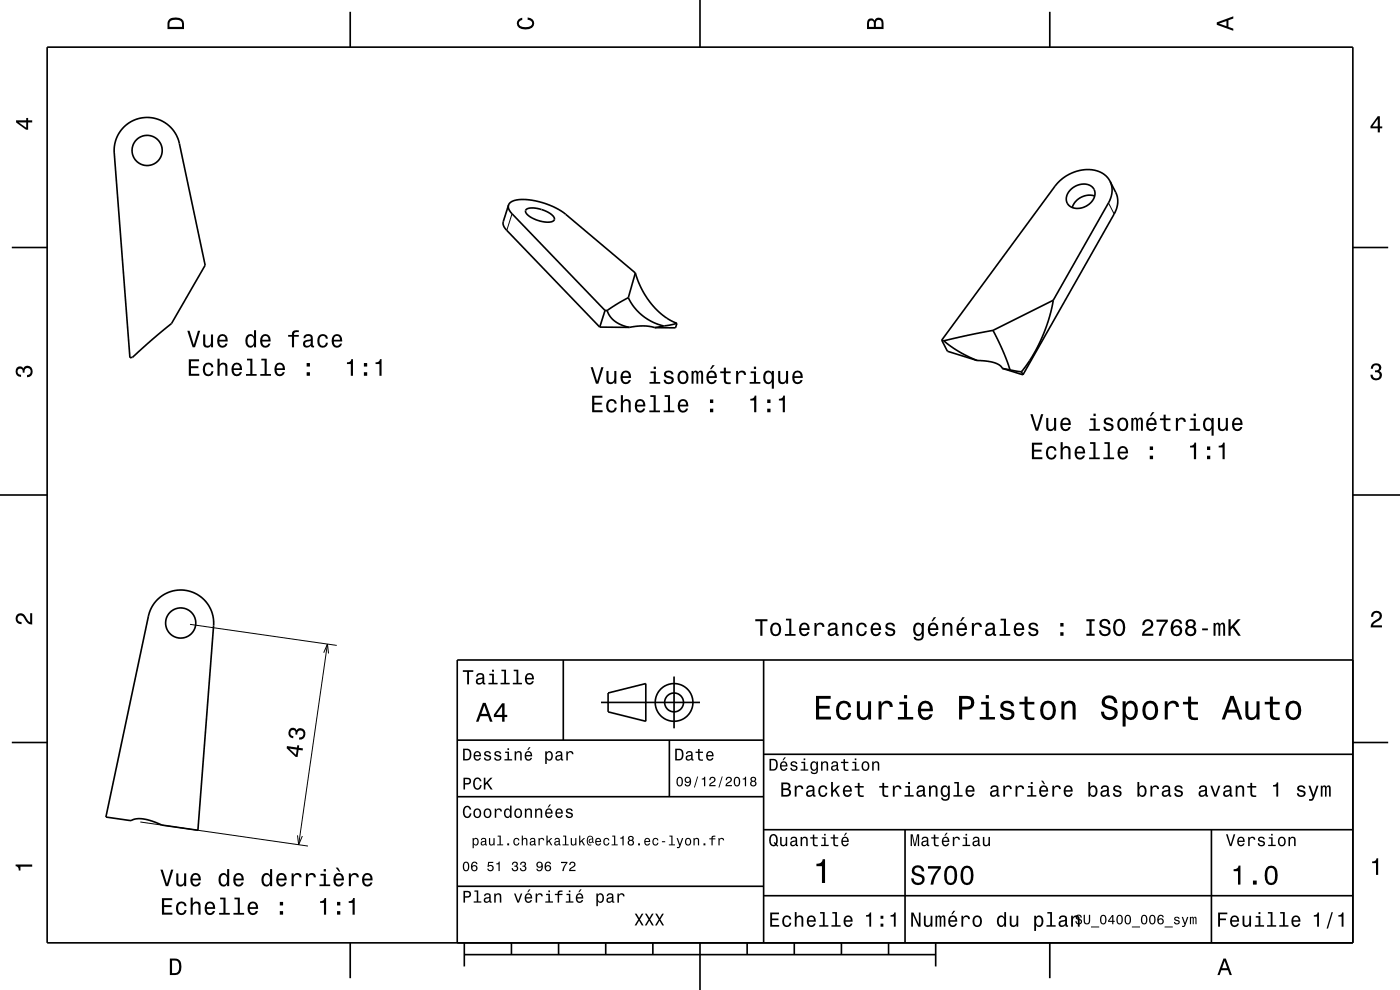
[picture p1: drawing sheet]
<svg xmlns="http://www.w3.org/2000/svg" width="297mm" height="210mm" viewBox="0 0 297 210" stroke-linecap="round" stroke-linejoin="round" font-family="sans-serif">
<path d="M108.6 45.3l-1.1 3.6M235.2 43l1.2 2.4M40.3 132.4l31.1 4.5M68.7 138.5l.8-1.9 .2 2M69.5 136.6l-6.1 42.6M29.8 174.4l35.5 5.1M63.1 177.2l.3 2 .7-1.9" fill="none" stroke="#000" stroke-width=".21"/>
<g fill="none" stroke="#000" stroke-width=".35">
<path d="M10 10h277v190h-277zM74.3 2.5v7.5M148.5 0v10M222.7 2.5v7.5M26.1 27.1a7 7 0 0 1 12 3.4l5.4 25.8-7.1 12.3-4.1 3.4-4.2 3.8-.5 .1-3.4-43.5a7 7 0 0 1 1.9-5.3zM235.5 38.4l1.2 2.4a4.8 4.8 0 0 1-.3 4.6l-19.4 34.1M235.5 38.4a4.8 4.8 0 0 1-.3 4.6l-11.8 20.7M235.5 38.4a5.9 5.9 0 0 0-7.3-2 9 9 0 0 0-4.4 3.1l-24 32.7M2.5 52.5h7.5M107.9 43.5l-1.1 3.5a2 2 0 0 0 .7 1.9l19.7 20.5M107.9 43.5a2.81 2.81 0 0 1 2.9-1.2l2 .2 2.4 .5 2 .8 1.9 1 15.7 13.1M107.9 43.5a2 2 0 0 0 .7 1.8l19.8 20.6"/>
<path d="M111.6 44.5a4.7 4.7 0 0 1 4.3 .3 2.17 2.17 0 0 1 1.7 1.8 2.75 2.75 0 0 1-3 .3 4.2 4.2 0 0 1-3.1-2.1zM134.8 57.9l1.4 3.5 2 3.1 1.4 1.5 1.2 1.1 1.3 .8 1.5 .7M134.8 57.9l-1.5 5.2M227.2 40.2a3.2 3.2 0 0 1 4.9 0 3.2 3.2 0 0 1-2.9 4 2.16 2.16 0 0 1-2.4-.6 2.16 2.16 0 0 1-.4-2.3zM232.2 41.6a3.8 3.8 0 0 0-4.7 2.4M287 52.5h7.5M127.2 69.4h6.3M128.4 65.9l-1.2 3.5M128.4 65.9h.4M128.8 65.9l.6 1.2 1 1 1.4 .8 1.7 .5M133.3 63.1l-4.5 2.8M133.3 63.1a11.1 11.1 0 0 0 7.5 6"/>
<path d="M133.5 69.4l3-.3 2.4 .4M140.8 69.1l-1.9 .4M143.6 68.6l-2.8 .5M143.6 68.6l-.3 .9h-4.4M199.8 72.2l1.2 2.3 6.3 2M199.8 72.2l.4 .1M200.2 72.3l3.1 2.2 4 2M207.3 76.5l2 .1 1.6 .3 1.2 .6 .5 .6M210.7 70.1l-10.5 2.2M210.7 70.1l2 4.3 1.6 4M212.6 78.1l1.7 .3M212.6 78.1l4.4 1.4"/>
<path d="M214.3 78.4l2.4 .5M216.7 78.9l.3 .6M223.4 63.7l-1 4.2-1.5 4-2 3.9-2.2 3.1M223.4 63.7l-12.7 6.4M0 105h10M287 105h10M33.4 127.2a7 7 0 0 1 7.9-1.4 7 7 0 0 1 4 6.9l-3.3 43.4-7.7-1.1-2-.8-1.9-.5h-1.5l-1.1 .4-5.3-.8 9-42.6a7 7 0 0 1 1.9-3.5zM119.5 140v17M162 140v60M287 140h-190v60M2.5 157.5h7.5M97 157h65"/>
<path d="M127.5 149h21M129 147l8-2v8l-8-2zM142 157v12M143 143.5v11M287 157.5h7.5M97 169h65M162 176h125M162 160h125M192 176v24M257 176v24M97 188h65M162 190h125"/>
<path d="M74.3 200v7.5M98.5 202.5h100M98.5 200v5M108.5 200v2.5M118.5 200v2.5M128.5 200v2.5M138.5 200v2.5M148.5 200v10M158.5 200v2.5M168.5 200v2.5M178.5 200v2.5M188.5 200v2.5"/>
<path d="M198.5 200v5M222.7 200v7.5"/>
<circle cx="31.2" cy="31.9" r="3.2"/>
<circle cx="38.3" cy="132.2" r="3.2"/>
<circle cx="143" cy="149" r="2"/>
<circle cx="143" cy="149" r="4"/>
</g>
<g fill="#000">
<path d="M36 4a2.18 2.18 0 0 0-.5 2.2h3.5v-1.2a1.43 1.43 0 0 0-1.7-1.3zM36.3 4.4a2.15 2.15 0 0 1 2.2 .3l.1 1h-2.6v-1z" fill-rule="evenodd"/>
<path d="M109.9 4.2l.9-.4v.4a.7 .7 0 0 0-.7 .5 .7 .7 0 0 0 .3 .8 1.7 1.7 0 0 0 2.5-.5 .9 .9 0 0 0-1-.8v-.5a1.24 1.24 0 0 1 1.4 1.1 1.24 1.24 0 0 1-1 1.4 2.22 2.22 0 0 1-2.5-.7l-.2-.5z" fill-rule="evenodd"/>
<path d="M184.2 4.2l-.3 .7v1.3h3.5v-1.3a.98 .98 0 0 0-.7-1.1 .98 .98 0 0 0-1.2 .6 .84 .84 0 0 0-1.3-.2zM184.5 4.5a.54 .54 0 0 1 .6-.1 .54 .54 0 0 1 .3 .6v.7h-1zM185.9 4.4a.62 .62 0 0 1 .8-.1 .62 .62 0 0 1 .3 .6v.8h-1.2z" fill-rule="evenodd"/>
<path d="M258.1 4.7v.6l3.5 1.2v-.4l-1-.4v-1.4l1-.4v-.4zM258.6 5l1.6-.5v1z" fill-rule="evenodd"/>
<path d="M3.4 25.5v.5l2.1 1.5h.5v-1.5h.8v-.5h-.8v-.5h-.4v.5zM4 26h1.6v1.1z" fill-rule="evenodd"/>
<path d="M292.3 24.7l-1.6 2.1v.4h1.6v.9h.4v-.9h.5v-.4h-.5v-2.1zM292.3 25.2v1.6h-1.1z" fill-rule="evenodd"/>
<path d="M40.1 76.2v3.5h2.2v-.4h-1.8v-1.2h1.6v-.4h-1.6v-1.1h1.7v-.4zM43.3 77.3a1.52 1.52 0 0 0 .9 2.5 1.06 1.06 0 0 0 1.1-1.1h-.4a.67 .67 0 0 1-.7 .7 .67 .67 0 0 1-.7-.6 1.11 1.11 0 0 1 .7-1.5 .6 .6 0 0 1 .6 .6h.5a1.09 1.09 0 0 0-.8-1 1.09 1.09 0 0 0-1.2 .4zM46.1 76.1v3.6h.5v-1.5a.63 .63 0 0 1 .4-.8 .63 .63 0 0 1 .8 .3v2h.4v-1.8a.88 .88 0 0 0-.6-.9 .88 .88 0 0 0-1 .4v-1.3zM49.4 77.3a1.54 1.54 0 0 0 .8 2.5 1.06 1.06 0 0 0 1.1-.9h-.4l-.3 .4-.3 .1a.76 .76 0 0 1-.7-.9h1.7a1.16 1.16 0 0 0-.4-1.4 1.16 1.16 0 0 0-1.5 .2zM49.8 77.5a.66 .66 0 0 1 .8-.1 .66 .66 0 0 1 .3 .7h-1.3zM52.4 76.1v.4h.7v2.8h-.9v.4h2.2v-.4h-.9v-3.2zM55.4 76.1v.4h.7v2.8h-.9v.4h2.3v-.4h-.9v-3.2zM58.5 77.3a1.54 1.54 0 0 0 .8 2.5 1.06 1.06 0 0 0 1.1-.9h-.4l-.3 .4-.3 .1a.76 .76 0 0 1-.7-.9h1.7a1.16 1.16 0 0 0-.4-1.4 1.16 1.16 0 0 0-1.5 .2zM58.9 77.5a.66 .66 0 0 1 .8-.1 .66 .66 0 0 1 .3 .7h-1.3zM65.1 79v.7h.7v-.7zM65.1 77v.8h.7v-.8z" fill-rule="evenodd"/>
<path d="M39.7 70.2l1.2 3.5h.5l1.1-3.5h-.5l-.9 2.9-.9-2.9zM43.1 71v1.7a.89 .89 0 0 0 .6 1 .89 .89 0 0 0 1.1-.4v.4h.4v-2.7h-.5v1.5a.65 .65 0 0 1-.3 .8 .65 .65 0 0 1-.8-.3l-.1-2zM46.4 71.2a1.54 1.54 0 0 0 .8 2.6 1.06 1.06 0 0 0 1.1-.9h-.5l-.2 .3-.4 .2a.76 .76 0 0 1-.7-1h1.8a1.16 1.16 0 0 0-.5-1.3 1.16 1.16 0 0 0-1.4 .1zM46.7 71.5a.66 .66 0 0 1 .8-.2 .66 .66 0 0 1 .3 .8h-1.3zM52.3 71.2a1.57 1.57 0 0 0 .8 2.6l.5-.2 .3-.4v.5h.4v-3.7h-.4v1.4a.89 .89 0 0 0-1.6-.2zM52.7 71.5a.62 .62 0 0 1 .7-.2 .62 .62 0 0 1 .4 .6 1.12 1.12 0 0 1-.6 1.5 1.19 1.19 0 0 1-.5-1.9zM55.5 71.2a1.55 1.55 0 0 0 .8 2.6 1.06 1.06 0 0 0 1.1-.9h-.5l-.2 .3-.4 .2a.76 .76 0 0 1-.7-1h1.8a1.17 1.17 0 0 0-.5-1.3 1.17 1.17 0 0 0-1.4 .1zM55.8 71.5a.66 .66 0 0 1 .8-.2 .66 .66 0 0 1 .4 .8h-1.4zM61.1 71v.4h.8v2.3h.5v-2.3h1v-.4h-1a.5 .5 0 0 1 .6-.6l.4 .1v-.4a1.04 1.04 0 0 0-1.5 .7v.2zM64.6 71.1l-.2 .6h.4a.55 .55 0 0 1 .7-.5 .55 .55 0 0 1 .3 .8h-.2a1 1 0 0 0-1 .3 1 1 0 0 0-.3 1 .93 .93 0 0 0 1.7 0l.1 .3 .5 .1v-.4h-.2v-1.6a1.02 1.02 0 0 0-1.8-.6zM64.8 72.6l1.1-.3a.77 .77 0 0 1-.2 .9 .77 .77 0 0 1-.9 .1zM67.6 71.2a1.53 1.53 0 0 0 .9 2.6 1.07 1.07 0 0 0 1.1-1.1h-.5a.67 .67 0 0 1-.6 .7 .67 .67 0 0 1-.7-.6 1.11 1.11 0 0 1 .7-1.5 .6 .6 0 0 1 .6 .6h.5a1.09 1.09 0 0 0-.8-1 1.09 1.09 0 0 0-1.2 .3zM70.7 71.2a1.55 1.55 0 0 0 .8 2.6 1.06 1.06 0 0 0 1-.9h-.4l-.2 .3-.4 .2a.76 .76 0 0 1-.7-1h1.8a1.17 1.17 0 0 0-.5-1.3 1.17 1.17 0 0 0-1.4 .1zM71 71.5a.66 .66 0 0 1 .8-.2 .66 .66 0 0 1 .3 .8h-1.3z" fill-rule="evenodd"/>
<path d="M73.6 76.9v.3h.8v2.5h.5v-3.5h-.4a.77 .77 0 0 1-.9 .7zM77.2 79v.7h.7v-.7zM77.2 77v.8h.7v-.8zM79.7 76.9v.3h.8v2.5h.5v-3.5h-.4a.78 .78 0 0 1-.9 .7z" fill-rule="evenodd"/>
<path d="M125.3 77.9l1.1 3.5h.5l1.1-3.5h-.4l-.9 3-.9-3zM128.7 78.7v1.8a.89 .89 0 0 0 .6 1 .89 .89 0 0 0 1-.5v.4h.5v-2.7h-.5v1.6a.64 .64 0 0 1-.4 .7 .64 .64 0 0 1-.8-.3v-2zM131.9 79a1.54 1.54 0 0 0 .8 2.5 1.06 1.06 0 0 0 1.1-.9h-.4l-.2 .4-.4 .1a.76 .76 0 0 1-.7-.9h1.8a1.16 1.16 0 0 0-.5-1.4 1.16 1.16 0 0 0-1.5 .2zM132.3 79.2a.66 .66 0 0 1 .8-.1 .66 .66 0 0 1 .3 .7h-1.3zM138 78.8v.4h.7v1.8h-.9v.4h2.3v-.4h-1v-2.2zM138.7 77.8v.5h.4v-.5zM141.1 78.8a.75 .75 0 0 0-.2 .9 .75 .75 0 0 0 .7 .5l.9 .3a.63 .63 0 0 1-.6 .6 .63 .63 0 0 1-.7-.5h-.4a1.07 1.07 0 0 0 1.2 .9 1.07 1.07 0 0 0 .9-1.2l-.4-.4-1.1-.3a.54 .54 0 0 1 .4-.7 .54 .54 0 0 1 .6 .5h.5a1.03 1.03 0 0 0-.7-.8 1.03 1.03 0 0 0-1.1 .2zM144 79a1.53 1.53 0 0 0 .9 2.5 1.48 1.48 0 0 0 1.2-1.5 1.48 1.48 0 0 0-1.2-1.4l-.5 .1zM144.4 79.3a.67 .67 0 0 1 .7-.3 .67 .67 0 0 1 .5 .6 1.11 1.11 0 0 1-.7 1.5 1.17 1.17 0 0 1-.5-1.8zM146.7 78.7v2.7h.4v-1.8l.2-.6h.3l.1 .3v2.1h.4l.1-2.1 .3-.3 .2 .1 .1 .4v1.9h.4v-1.9a.69 .69 0 0 0-.6-.9l-.5 .4-.2-.3-.3-.1-.5 .4v-.3zM151.1 77.5l-.5 .8h.3l.7-.8zM150.2 79a1.55 1.55 0 0 0 .8 2.5 1.07 1.07 0 0 0 1-.9h-.4l-.2 .4-.4 .1a.76 .76 0 0 1-.7-.9h1.8a1.17 1.17 0 0 0-.5-1.4 1.17 1.17 0 0 0-1.4 .2zM150.5 79.2a.66 .66 0 0 1 .8-.1 .66 .66 0 0 1 .3 .7h-1.3zM153.6 78v.8h-.8v.4h.8v1.8a1.05 1.05 0 0 0 1.4 .5v-.4a.68 .68 0 0 1-1-.4v-1.5h1v-.4h-1v-.8zM156.2 78.7v2.7h.4v-1.5a.66 .66 0 0 1 .4-.8 .66 .66 0 0 1 .8 .2v.2h.5a.89 .89 0 0 0-.7-.9 .89 .89 0 0 0-1 .5v-.4zM159.2 78.8v.4h.7v1.8h-.9v.4h2.3v-.4h-.9v-2.2zM159.9 77.8v.5h.5v-.5zM162.2 79a1.57 1.57 0 0 0 .8 2.5l.4-.1 .3-.4v1.4h.5v-3.7h-.5v.4l-.1-.2a.87 .87 0 0 0-1.4 .1zM162.5 79.3a.62 .62 0 0 1 .7-.3 .62 .62 0 0 1 .5 .6 1.12 1.12 0 0 1-.7 1.5 1.19 1.19 0 0 1-.5-1.8zM165.1 78.7v1.8a.89 .89 0 0 0 .6 1 .89 .89 0 0 0 1.1-.5v.4h.4v-2.7h-.5v1.6a.65 .65 0 0 1-.3 .7 .65 .65 0 0 1-.8-.3l-.1-2zM168.4 79a1.54 1.54 0 0 0 .8 2.5 1.07 1.07 0 0 0 1.1-.9h-.5l-.2 .4-.4 .1a.76 .76 0 0 1-.7-.9h1.8a1.16 1.16 0 0 0-.5-1.4 1.16 1.16 0 0 0-1.4 .2zM168.7 79.2a.66 .66 0 0 1 .8-.1 .66 .66 0 0 1 .3 .7h-1.3z" fill-rule="evenodd"/>
<path d="M291.1 77.4a1.08 1.08 0 0 1 1.4-.2 1.08 1.08 0 0 1 .4 1.2l-.3 .3a1.06 1.06 0 0 1 .5 1.3 1.06 1.06 0 0 1-1.2 .7 1.1 1.1 0 0 1-1.2-1.2h.5a.71 .71 0 0 0 1 .8 .71 .71 0 0 0 .1-1.3h-.6v-.4a.61 .61 0 0 0 .8-.3 .61 .61 0 0 0-.2-.8 .61 .61 0 0 0-.9 .2l-.1 .5h-.5z" fill-rule="evenodd"/>
<path d="M3.6 78a.86 .86 0 0 1 1.4 .2 1.06 1.06 0 0 1 1.2-.6 1.06 1.06 0 0 1 .7 1.2 1.1 1.1 0 0 1-1.2 1.2v-.4a.71 .71 0 0 0 .8-1 .71 .71 0 0 0-1.3-.1v.6h-.4a.61 .61 0 0 0-.3-.8 .61 .61 0 0 0-.8 .2 .61 .61 0 0 0 .2 .8l.6 .2v.4a1.15 1.15 0 0 1-1.2-.6 1.15 1.15 0 0 1 .3-1.3z" fill-rule="evenodd"/>
<path d="M125.6 83.9v3.5h2.2v-.4h-1.7v-1.2h1.5v-.4h-1.5v-1h1.7v-.5zM128.9 85a1.53 1.53 0 0 0 .8 2.5 1.06 1.06 0 0 0 1.1-1h-.4a.67 .67 0 0 1-.6 .6 .67 .67 0 0 1-.7-.6 1.11 1.11 0 0 1 .6-1.5 .59 .59 0 0 1 .7 .6h.4a1.09 1.09 0 0 0-.7-.9 1.09 1.09 0 0 0-1.2 .3zM131.7 83.8v3.6h.5v-1.5a.63 .63 0 0 1 .3-.8 .63 .63 0 0 1 .8 .4l.1 1.9h.4v-1.7a.88 .88 0 0 0-.6-1 .88 .88 0 0 0-1 .4v-1.3zM135 85a1.54 1.54 0 0 0 .8 2.5 1.07 1.07 0 0 0 1.1-.8h-.5l-.2 .3-.4 .1a.76 .76 0 0 1-.7-.9h1.8a1.17 1.17 0 0 0-.5-1.3 1.17 1.17 0 0 0-1.4 .1zM135.3 85.2a.66 .66 0 0 1 .8-.1 .66 .66 0 0 1 .3 .7h-1.3zM138 83.8v.4h.7v2.9h-1v.3h2.3v-.3h-.9v-3.3zM141 83.8v.4h.7v2.9h-.9v.3h2.2v-.3h-.9v-3.3zM144.1 85a1.54 1.54 0 0 0 .8 2.5 1.07 1.07 0 0 0 1.1-.8h-.5l-.2 .3-.4 .1a.76 .76 0 0 1-.7-.9h1.8a1.17 1.17 0 0 0-.5-1.3 1.17 1.17 0 0 0-1.4 .1zM144.4 85.2a.66 .66 0 0 1 .8-.1 .66 .66 0 0 1 .4 .7h-1.4zM150.6 86.7v.7h.7v-.7zM150.6 84.7v.8h.7v-.8z" fill-rule="evenodd"/>
<path d="M159.2 84.6v.4h.8v2.4h.4v-3.5h-.3a.77 .77 0 0 1-.9 .7zM162.8 86.7v.7h.7v-.7zM162.8 84.7v.8h.7v-.8zM165.2 84.6v.4h.9v2.4h.4v-3.5h-.3a.78 .78 0 0 1-1 .7z" fill-rule="evenodd"/>
<path d="M218.9 93.9v3.5h2.2v-.4h-1.7v-1.2h1.5v-.4h-1.5v-1.1h1.7v-.4zM222.2 95a1.52 1.52 0 0 0 .8 2.5 1.05 1.05 0 0 0 1.1-1.1h-.4a.67 .67 0 0 1-.6 .7 .67 .67 0 0 1-.7-.6 1.11 1.11 0 0 1 .6-1.5 .59 .59 0 0 1 .7 .6h.4a1.09 1.09 0 0 0-.7-1 1.09 1.09 0 0 0-1.2 .4zM225 93.8v3.6h.4v-1.6a.63 .63 0 0 1 .6-.8 .63 .63 0 0 1 .7 .7v1.7h.4v-1.8a.88 .88 0 0 0-.6-1 .88 .88 0 0 0-1.1 .5v-1.3zM228.3 95a1.54 1.54 0 0 0 .8 2.5 1.06 1.06 0 0 0 1.1-.9h-.5l-.2 .4-.4 .1a.76 .76 0 0 1-.7-.9h1.8a1.17 1.17 0 0 0-.5-1.4 1.17 1.17 0 0 0-1.4 .2zM228.6 95.2a.66 .66 0 0 1 .8-.1 .66 .66 0 0 1 .3 .7h-1.3zM231.3 93.8v.4h.7v2.8h-1v.4h2.3v-.4h-.9v-3.2zM234.3 93.8v.4h.7v2.8h-.9v.4h2.2v-.4h-.9v-3.2zM237.4 95a1.54 1.54 0 0 0 .8 2.5 1.06 1.06 0 0 0 1.1-.9h-.5l-.2 .4-.4 .1a.76 .76 0 0 1-.7-.9h1.8a1.17 1.17 0 0 0-.5-1.4 1.17 1.17 0 0 0-1.4 .2zM237.7 95.2a.66 .66 0 0 1 .8-.1 .66 .66 0 0 1 .3 .7h-1.3zM243.9 96.7v.7h.7v-.7zM243.9 94.7v.8h.7v-.8z" fill-rule="evenodd"/>
<path d="M218.6 87.9l1.1 3.5h.5l1.1-3.5h-.5l-.8 2.9-.9-2.9zM222 88.7v1.7a.89 .89 0 0 0 .6 1 .89 .89 0 0 0 1-.5v.5h.5v-2.7h-.5v1.5a.65 .65 0 0 1-.4 .8 .65 .65 0 0 1-.8-.3v-2zM225.2 88.9a1.54 1.54 0 0 0 .8 2.6 1.06 1.06 0 0 0 1.1-.9h-.4l-.2 .3-.4 .2a.75 .75 0 0 1-.7-1h1.8a1.16 1.16 0 0 0-.5-1.3 1.16 1.16 0 0 0-1.5 .1zM225.6 89.2a.66 .66 0 0 1 .8-.2 .66 .66 0 0 1 .3 .8h-1.3zM231.3 88.7v.4h.7v1.9h-.9v.4h2.2v-.4h-.9v-2.3zM232 87.7v.5h.4v-.5zM234.4 88.8a.75 .75 0 0 0-.2 .8 .75 .75 0 0 0 .7 .5l.9 .4a.63 .63 0 0 1-.6 .6 .63 .63 0 0 1-.7-.6h-.4a1.07 1.07 0 0 0 1.2 .9 1.07 1.07 0 0 0 .9-1.2l-.4-.3-1.1-.3a.54 .54 0 0 1 .4-.7 .54 .54 0 0 1 .6 .5h.5a1.03 1.03 0 0 0-.7-.9 1.03 1.03 0 0 0-1.1 .3zM237.3 88.9a1.52 1.52 0 0 0 .9 2.6 1.48 1.48 0 0 0 1.2-1.5 1.48 1.48 0 0 0-1.2-1.4l-.5 .1zM237.7 89.2a.67 .67 0 0 1 .7-.2 .67 .67 0 0 1 .5 .6 1.11 1.11 0 0 1-.7 1.5 1.17 1.17 0 0 1-.5-1.9zM240 88.7v2.7h.4v-1.8l.2-.6h.3l.1 .2v2.2h.4v-2.1l.4-.4 .2 .2v.4v1.9h.5v-1.9a.69 .69 0 0 0-.6-.9l-.5 .4-.2-.3-.3-.1-.5 .3v-.2zM244.4 87.4l-.5 .9h.3l.7-.9zM243.4 88.9a1.54 1.54 0 0 0 .8 2.6 1.06 1.06 0 0 0 1.1-.9h-.4l-.2 .3-.4 .2a.75 .75 0 0 1-.7-1h1.8a1.17 1.17 0 0 0-.5-1.3 1.17 1.17 0 0 0-1.5 .1zM243.8 89.2a.66 .66 0 0 1 .8-.2 .66 .66 0 0 1 .3 .8h-1.3zM246.8 88v.7h-.7v.4h.7l.1 1.8a1.05 1.05 0 0 0 1.4 .5v-.3a.68 .68 0 0 1-1-.4v-1.6h1v-.4h-1v-.7zM249.5 88.7v2.7h.4v-1.6a.66 .66 0 0 1 .4-.8 .66 .66 0 0 1 .8 .3v.2h.5a.89 .89 0 0 0-.7-.9 .89 .89 0 0 0-1 .5v-.4zM252.5 88.7v.4h.7v1.9h-.9v.4h2.3v-.4h-.9v-2.3zM253.2 87.7v.5h.5v-.5zM255.5 88.9a1.57 1.57 0 0 0 .7 2.6l.5-.2 .3-.4v1.5h.5v-3.7h-.5v.4l-.1-.3a.87 .87 0 0 0-1.4 .1zM255.8 89.2a.62 .62 0 0 1 .7-.2 .62 .62 0 0 1 .5 .6 1.11 1.11 0 0 1-.7 1.5 1.18 1.18 0 0 1-.5-1.9zM258.4 88.7v1.7a.89 .89 0 0 0 .6 1 .89 .89 0 0 0 1.1-.5v.5h.4v-2.7h-.5v1.5a.65 .65 0 0 1-.3 .8 .65 .65 0 0 1-.9-.3v-2zM261.7 88.9a1.54 1.54 0 0 0 .8 2.6 1.06 1.06 0 0 0 1.1-.9h-.5l-.2 .3-.4 .2a.76 .76 0 0 1-.7-1h1.8a1.16 1.16 0 0 0-.5-1.3 1.16 1.16 0 0 0-1.4 .1zM262 89.2a.66 .66 0 0 1 .8-.2 .66 .66 0 0 1 .3 .8h-1.3z" fill-rule="evenodd"/>
<path d="M252.5 94.6v.3h.8v2.5h.4v-3.5h-.3a.77 .77 0 0 1-.9 .7zM256.1 96.7v.7h.7v-.7zM256.1 94.7v.8h.7v-.8zM258.5 94.6v.3h.9v2.5h.4v-3.5h-.3a.78 .78 0 0 1-1 .7z" fill-rule="evenodd"/>
<path d="M3.6 130.4a1.22 1.22 0 0 1 2 .7l.4 .6 .4 .3v-1.9h.4v2.4a1.8 1.8 0 0 1-1.7-1.4 .71 .71 0 0 0-.9-.5 .71 .71 0 0 0-.5 .8 .71 .71 0 0 0 .9 .5v.5a1.18 1.18 0 0 1-1.2-.7 1.18 1.18 0 0 1 .2-1.3z" fill-rule="evenodd"/>
<path d="M160.2 131.4v.4h1.1v3.1h.4v-3.1h1.1v-.4zM163.7 132.4a1.53 1.53 0 0 0 .9 2.6 1.48 1.48 0 0 0 1.1-1.5 1.48 1.48 0 0 0-1.1-1.4l-.5 .1zM164 132.7a.67 .67 0 0 1 .7-.2 .67 .67 0 0 1 .5 .5 1.11 1.11 0 0 1-.6 1.6 1.17 1.17 0 0 1-.6-1.9zM166.7 131.2v.4h.7v2.9h-.9v.4h2.3v-.4h-.9v-3.3zM169.8 132.4a1.55 1.55 0 0 0 .8 2.6 1.07 1.07 0 0 0 1.1-.9h-.4l-.3 .3-.3 .2a.76 .76 0 0 1-.7-1h1.7a1.17 1.17 0 0 0-.4-1.3 1.17 1.17 0 0 0-1.5 .1zM170.2 132.7a.66 .66 0 0 1 .8-.2 .66 .66 0 0 1 .3 .8h-1.3zM172.8 132.2v2.7h.4v-1.6a.66 .66 0 0 1 .4-.8 .66 .66 0 0 1 .8 .3l.1 .2h.4a.89 .89 0 0 0-.7-.9 .89 .89 0 0 0-1 .5v-.4zM175.9 132.3l-.2 .6h.4a.55 .55 0 0 1 .7-.5 .55 .55 0 0 1 .3 .8h-.2a1 1 0 0 0-1 .2 1 1 0 0 0-.3 1.1 .93 .93 0 0 0 1.7 0l.1 .3 .5 .1v-.4h-.2v-1.6a1.02 1.02 0 0 0-.7-.8 1.02 1.02 0 0 0-1.1 .2zM176.1 133.8l1.1-.3a.77 .77 0 0 1-.2 .9 .77 .77 0 0 1-.9 0l-.1-.3zM178.7 132.2v2.7h.4v-1.6a.63 .63 0 0 1 .6-.9 .63 .63 0 0 1 .7 .8v1.7h.4v-1.8a.89 .89 0 0 0-.6-1 .89 .89 0 0 0-1.1 .5v-.4zM182 132.4a1.53 1.53 0 0 0 .8 2.6 1.07 1.07 0 0 0 1.1-1.1h-.4a.67 .67 0 0 1-.7 .7 .67 .67 0 0 1-.7-.6 1.11 1.11 0 0 1 .7-1.6 .59 .59 0 0 1 .7 .6h.4a1.09 1.09 0 0 0-.8-.9 1.09 1.09 0 0 0-1.1 .3zM185 132.4a1.55 1.55 0 0 0 .8 2.6 1.07 1.07 0 0 0 1.1-.9h-.5l-.2 .3-.4 .2a.76 .76 0 0 1-.6-1h1.7a1.17 1.17 0 0 0-.5-1.3 1.17 1.17 0 0 0-1.4 .1zM185.3 132.7a.66 .66 0 0 1 .8-.2 .66 .66 0 0 1 .4 .8h-1.3zM188.1 132.3a.75 .75 0 0 0-.2 .8 .75 .75 0 0 0 .7 .5l.9 .4a.63 .63 0 0 1-.6 .6 .63 .63 0 0 1-.7-.6h-.4a1.07 1.07 0 0 0 1.2 .9 1.07 1.07 0 0 0 .9-1.2l-.4-.3-1.1-.3a.53 .53 0 0 1 .4-.7 .53 .53 0 0 1 .6 .5h.5a1.03 1.03 0 0 0-.7-.9 1.03 1.03 0 0 0-1.1 .3zM194 132.4a1.58 1.58 0 0 0 .8 2.6l.4-.2 .4-.4a.73 .73 0 0 1-.4 1 .73 .73 0 0 1-.9-.3h-.5a1.1 1.1 0 0 0 1.3 .8 1.1 1.1 0 0 0 .9-1.2v-2.5h-.4v.4l-.4-.4a.9 .9 0 0 0-1.2 .2zM194.3 132.7a.63 .63 0 0 1 .7-.2 .63 .63 0 0 1 .5 .6 1.11 1.11 0 0 1-.7 1.5 1.19 1.19 0 0 1-.5-1.9zM198.1 130.9l-.5 .9h.3l.7-.9zM197.1 132.4a1.54 1.54 0 0 0 .8 2.6 1.06 1.06 0 0 0 1.1-.9h-.4l-.2 .3-.4 .2a.76 .76 0 0 1-.7-1h1.8a1.16 1.16 0 0 0-.5-1.3 1.16 1.16 0 0 0-1.5 .1zM197.5 132.7a.66 .66 0 0 1 .8-.2 .66 .66 0 0 1 .3 .8h-1.3zM199.9 132.2v2.7h.5v-1.6a.63 .63 0 0 1 .5-.9 .63 .63 0 0 1 .7 .8v1.7h.4v-1.8a.89 .89 0 0 0-.6-1 .89 .89 0 0 0-1 .5v-.4zM204.2 130.9l-.5 .9h.3l.7-.9zM203.2 132.4a1.54 1.54 0 0 0 .8 2.6 1.07 1.07 0 0 0 1.1-.9h-.4l-.3 .3-.3 .2a.76 .76 0 0 1-.7-1h1.7a1.16 1.16 0 0 0-.4-1.3 1.16 1.16 0 0 0-1.5 .1zM203.6 132.7a.66 .66 0 0 1 .8-.2 .66 .66 0 0 1 .3 .8h-1.3zM206.2 132.2v2.7h.4v-1.6a.66 .66 0 0 1 .4-.8 .66 .66 0 0 1 .8 .3v.2h.5a.89 .89 0 0 0-.7-.9 .89 .89 0 0 0-1 .5v-.4zM209.3 132.3l-.2 .6h.4a.55 .55 0 0 1 .6-.5 .55 .55 0 0 1 .4 .8h-.2a1 1 0 0 0-1 .2 1 1 0 0 0-.3 1.1 .93 .93 0 0 0 1.7 0l.1 .3 .5 .1v-.4h-.2v-1.6a1.02 1.02 0 0 0-.7-.8 1.02 1.02 0 0 0-1.1 .2zM209.5 133.8l1.1-.3a.77 .77 0 0 1-.2 .9 .77 .77 0 0 1-.9 0zM212.3 131.2v.4h.7v2.9h-.9v.4h2.2v-.4h-.9v-3.3zM215.4 132.4a1.55 1.55 0 0 0 .8 2.6 1.07 1.07 0 0 0 1-.9h-.4l-.2 .3-.4 .2a.76 .76 0 0 1-.7-1h1.8a1.17 1.17 0 0 0-.5-1.3 1.17 1.17 0 0 0-1.4 .1zM215.7 132.7a.66 .66 0 0 1 .8-.2 .66 .66 0 0 1 .3 .8h-1.3zM218.4 132.3a.75 .75 0 0 0-.2 .8 .75 .75 0 0 0 .7 .5l.9 .4a.63 .63 0 0 1-.6 .6 .63 .63 0 0 1-.6-.6h-.5a1.07 1.07 0 0 0 1.2 .9 1.07 1.07 0 0 0 .9-1.2l-.4-.3-1.1-.3a.54 .54 0 0 1 .5-.7 .54 .54 0 0 1 .6 .5h.4a1.03 1.03 0 0 0-.7-.9 1.03 1.03 0 0 0-1.1 .3zM224.9 134.1v.8h.7v-.8zM224.9 132.2v.7h.7v-.7zM230.5 131.4v.4h.6v2.6h-.6v.5h1.7v-.5h-.6v-2.6h.6v-.4zM233.5 131.6a.97 .97 0 0 0-.2 1 .97 .97 0 0 0 .9 .6 .77 .77 0 0 1 .9 1 .83 .83 0 0 1-.9 .3 .83 .83 0 0 1-.6-.8h-.5a1.21 1.21 0 0 0 1.5 1.3 1.21 1.21 0 0 0 .8-1.8l-.9-.3a.71 .71 0 0 1-.8-.7 .7 .7 0 0 1 .8-.5 .7 .7 0 0 1 .6 .7h.4a1.17 1.17 0 0 0-.7-1.1 1.17 1.17 0 0 0-1.3 .3zM236.5 131.7a2.52 2.52 0 0 0 .4 3.1 1.21 1.21 0 0 0 1.7-.9 1.93 1.93 0 0 0-.9-2.6l-.8 .1zM237.1 131.8l.3-.1a1.7 1.7 0 0 1 .3 2.7l-.3 .1a1.13 1.13 0 0 1-.8-1.4l.1-.6zM242.7 131.7l-.4 .9h.5a.7 .7 0 0 1 .5-.8 .7 .7 0 0 1 .9 .5 .7 .7 0 0 1-.5 .8 1.8 1.8 0 0 0-1.4 1.8h2.4v-.5h-1.9a2.23 2.23 0 0 1 1.4-1.1 1.13 1.13 0 0 0 .1-1.7 1.13 1.13 0 0 0-1.6 .1zM245.3 131.4v.5h2a5.1 5.1 0 0 0-1.5 3h.5a5.2 5.2 0 0 1 1.4-3v-.5zM248.9 131.6a2.39 2.39 0 0 0 .2 3.3 1.16 1.16 0 0 0 1.5-.4 1.16 1.16 0 0 0-.2-1.5 1.16 1.16 0 0 0-1.6 0 1.02 1.02 0 0 1 .9-1.3 .58 .58 0 0 1 .6 .6h.5a1.11 1.11 0 0 0-.8-.9 1.11 1.11 0 0 0-1.1 .2zM248.8 133.8a.75 .75 0 0 1 1.5 0 .75 .75 0 0 1-1.5 0zM251.8 131.6a.83 .83 0 0 0 .2 1.4 1.11 1.11 0 0 0-.5 1.5 1.11 1.11 0 0 0 1.6 .4 1.03 1.03 0 0 0 .7-.9 1.03 1.03 0 0 0-.6-1 .89 .89 0 0 0 .4-1.1 .89 .89 0 0 0-1-.6zM251.9 133.9a.71 .71 0 0 1 1.4 0 .71 .71 0 0 1-1.4 0zM252 132.3a.6 .6 0 0 1 1.2 0 .6 .6 0 0 1-1.2 0zM255 133.3v.4h1.2v-.4zM257.5 132.2v2.7h.4v-1.9a.49 .49 0 0 1 .3-.6l.3 .3v2.2h.4v-2.1l.3-.4 .2 .2 .1 .4v1.9h.4v-1.9a.69 .69 0 0 0-.5-.9l-.6 .3-.2-.2-.3-.1-.5 .3v-.2zM260.6 131.4v3.5h.5v-1.3l.4-.4 1.2 1.7h.5l-1.4-2.1 1.4-1.4h-.6l-1.5 1.6v-1.6z" fill-rule="evenodd"/>
<path d="M291.2 129.9a1.18 1.18 0 0 1 1.9 .3 1.18 1.18 0 0 1-1 1.7l-.5 .3-.3 .5h1.9v.4h-2.4a1.8 1.8 0 0 1 1.4-1.8 .71 .71 0 0 0 .5-.8 .71 .71 0 0 0-.9-.5 .71 .71 0 0 0-.5 .8h-.4z" fill-rule="evenodd"/>
<path d="M60.9 158.3l-.1 .4 1.9 1.8 .4 .1 .2-1.5 .9 .1 .1-.5-.9-.1 .1-.5h-.4l-.1 .5zM61.4 158.8l1.5 .2-.1 1.1zM61.6 154.6a1.17 1.17 0 0 0-.4 1.2 1.17 1.17 0 0 0 1 .8v-.4a.62 .62 0 0 1-.7-.5 .62 .62 0 0 1 .4-.7 .62 .62 0 0 1 .8 .3l-.1 .5h.4a.72 .72 0 0 1 .6-.8 .72 .72 0 0 1 .9 .6 .72 .72 0 0 1-.7 .8h-.3l-.1 .5a1.18 1.18 0 0 0 1.4-1.4 1.18 1.18 0 0 0-1.7-.8l-.2 .2a.85 .85 0 0 0-1.3-.3z" fill-rule="evenodd"/>
<path d="M98.2 158.8v2.5h.9a1.37 1.37 0 0 0 .7-2.2 1.56 1.56 0 0 0-1.6-.3zM98.6 159.1a.98 .98 0 0 1 1.1 .7 .98 .98 0 0 1-.6 1.2h-.5zM100.7 159.6a1.04 1.04 0 0 0-.2 1.2 1.04 1.04 0 0 0 1 .5l.5-.5h-.3l-.4 .3a.54 .54 0 0 1-.5-.7h1.3a.83 .83 0 0 0-.4-.9 .83 .83 0 0 0-1 .1zM100.9 159.7l.2-.1a.47 .47 0 0 1 .5 .1 .47 .47 0 0 1 .1 .5h-.9zM102.9 159.5l-.2 .1a.69 .69 0 0 0 .9 .9l.2 .1a.43 .43 0 0 1-.4 .5 .43 .43 0 0 1-.4-.4h-.3a.74 .74 0 0 0 .9 .7 .74 .74 0 0 0 .5-1l-1-.4a.38 .38 0 0 1 .3-.5 .38 .38 0 0 1 .4 .4h.3a.78 .78 0 0 0-1.2-.4zM105.1 159.5l-.2 .1a.69 .69 0 0 0 .9 .9l.2 .1a.43 .43 0 0 1-.4 .5 .43 .43 0 0 1-.5-.4h-.3a.74 .74 0 0 0 .9 .7 .74 .74 0 0 0 .5-1l-.9-.4a.38 .38 0 0 1 .3-.5 .38 .38 0 0 1 .4 .4h.3a.77 .77 0 0 0-1.2-.4zM107.2 159.4v.3h.5v1.3h-.7v.3h1.6v-.3h-.6v-1.6zM107.7 158.7v.4h.3v-.4zM109.2 159.4v1.9h.3v-1.1a.45 .45 0 0 1 .4-.6 .45 .45 0 0 1 .5 .5v1.2h.3v-1.3a.63 .63 0 0 0-.5-.7 .63 .63 0 0 0-.7 .4v-.3zM112.2 158.5l-.4 .6h.3l.5-.6zM111.5 159.6a1.04 1.04 0 0 0-.2 1.2 1.04 1.04 0 0 0 1.1 .5l.5-.5h-.3l-.5 .3a.54 .54 0 0 1-.5-.7h1.3a.83 .83 0 0 0-.4-.9 .83 .83 0 0 0-1 .1zM111.8 159.7l.1-.1a.48 .48 0 0 1 .5 .1 .48 .48 0 0 1 .2 .5h-1zM115.7 159.4v2.7h.3v-1.1a.66 .66 0 0 0 .7 .4 .66 .66 0 0 0 .5-.6 .91 .91 0 0 0 0-1.1 .91 .91 0 0 0-1-.3l-.2 .3v-.3zM116.1 159.8a.45 .45 0 0 1 .5-.2 .45 .45 0 0 1 .3 .4 .65 .65 0 0 1 .1 .8 .65 .65 0 0 1-.7 .2 .98 .98 0 0 1-.2-1.2zM118.1 159.5l-.2 .4h.3a.39 .39 0 0 1 .4-.3 .39 .39 0 0 1 .3 .5h-.1a.65 .65 0 0 0-1 .4 .65 .65 0 0 0 .6 .9l.6-.3 .1 .2h.4v-.2l-.2-.1v-1.1a.72 .72 0 0 0-.5-.6 .72 .72 0 0 0-.7 .2zM118.2 160.6l.8-.3a.55 .55 0 0 1-.2 .7 .55 .55 0 0 1-.6 0zM120.1 159.4v1.9h.4v-1.1a.47 .47 0 0 1 .2-.6 .47 .47 0 0 1 .6 .2v.2h.4a.64 .64 0 0 0-.5-.7 .64 .64 0 0 0-.8 .4v-.3z" fill-rule="evenodd"/>
<path d="M98.2 142.2v.3h.9v2.7h.4v-2.7h.9v-.3zM101.3 143l-.3 .5h.4a.47 .47 0 0 1 .5-.4 .47 .47 0 0 1 .4 .6l-.2 .1a.84 .84 0 0 0-1 .2 .84 .84 0 0 0 0 1.1 .9 .9 0 0 0 1.3-.2l.1 .2 .5 .1v-.3l-.3-.1v-1.3a.87 .87 0 0 0-1.4-.5zM101.4 144.3l.9-.3a.66 .66 0 0 1-.1 .7 .66 .66 0 0 1-.8 .1zM103.8 142.9v.3h.6v1.6h-.8v.4h2v-.4h-.8v-1.9zM104.4 142.1v.4h.4v-.4zM106.4 142.1v.3h.6v2.4h-.8v.4h1.9v-.4h-.7v-2.7zM109 142.1v.3h.6v2.4h-.8v.4h1.9v-.4h-.7v-2.7zM111.6 143.1a1.32 1.32 0 0 0 .7 2.1 .9 .9 0 0 0 .9-.7h-.3l-.2 .3-.4 .1a.65 .65 0 0 1-.6-.8h1.6a1 1 0 0 0-.4-1.2 1 1 0 0 0-1.3 .2zM111.9 143.3a.57 .57 0 0 1 .7-.1 .57 .57 0 0 1 .3 .6h-1.2z" fill-rule="evenodd"/>
<path d="M102.4 149.1l-1.4 4h.5l.4-1.2h1.6l.4 1.2h.6l-1.5-4zM102.7 149.7l.7 1.7h-1.3zM106.5 149.2l-1.7 2.4v.5h1.7v1h.5v-1h.6v-.5h-.6v-2.4zM106.5 149.9v1.7h-1.3z" fill-rule="evenodd"/>
<path d="M143.2 158.8v2.5h.9a1.37 1.37 0 0 0 .7-2.2 1.56 1.56 0 0 0-1.6-.3zM143.6 159.1a.98 .98 0 0 1 1.1 .7 .98 .98 0 0 1-.6 1.2h-.5zM145.7 159.5l-.2 .4h.3a.39 .39 0 0 1 .5-.3 .39 .39 0 0 1 .3 .5h-.2a.65 .65 0 0 0-.9 .4 .65 .65 0 0 0 .5 .9l.7-.3v.2h.4v-.2l-.1-.1-.1-1.1a.73 .73 0 0 0-.4-.6 .73 .73 0 0 0-.8 .2zM145.8 160.6l.8-.3a.55 .55 0 0 1-.1 .7 .55 .55 0 0 1-.7 0zM148.1 158.9v.5h-.5v.3h.5v1.3a.75 .75 0 0 0 1 .4v-.3a.48 .48 0 0 1-.7-.3v-1.1h.7v-.3h-.7v-.5zM150 159.6a1.04 1.04 0 0 0-.2 1.2 1.04 1.04 0 0 0 1.1 .5l.5-.5h-.4l-.4 .3a.54 .54 0 0 1-.5-.7h1.3a.83 .83 0 0 0-.4-.9 .83 .83 0 0 0-1 .1zM150.3 159.7l.1-.1a.48 .48 0 0 1 .5 .1 .48 .48 0 0 1 .2 .5h-1z" fill-rule="evenodd"/>
<path d="M173.1 147.6v5h3.2v-.6h-2.5v-1.7h2.2v-.6h-2.2v-1.5h2.4v-.6zM177.8 149.2a2.59 2.59 0 0 0 .5 3.4 1.58 1.58 0 0 0 2.3-1.4h-.6a.95 .95 0 0 1-.9 1 .95 .95 0 0 1-1-.9 1.59 1.59 0 0 1 .9-2.1 .85 .85 0 0 1 .9 .8h.7a1.56 1.56 0 0 0-1.1-1.3 1.56 1.56 0 0 0-1.7 .5zM181.8 148.8v2.5a1.27 1.27 0 0 0 .9 1.4 1.27 1.27 0 0 0 1.5-.7v.6h.6v-3.8h-.6v2.2a.92 .92 0 0 1-.6 1.1 .92 .92 0 0 1-1.2-.4v-2.9zM186.4 148.8v3.8h.6v-2.2a.95 .95 0 0 1 .5-1.1 .95 .95 0 0 1 1.2 .3l.1 .4h.6a1.28 1.28 0 0 0-1-1.4 1.28 1.28 0 0 0-1.4 .8v-.6zM190.8 148.9v.5h1v2.7h-1.3v.5h3.2v-.5h-1.3v-3.2zM191.8 147.4v.8h.6v-.8zM195.1 149.2a2.62 2.62 0 0 0 .5 3.4 1.57 1.57 0 0 0 2.2-1.1h-.6l-.3 .5-.5 .2a1.08 1.08 0 0 1-1-1.3h2.5a1.66 1.66 0 0 0-.7-2 1.66 1.66 0 0 0-2.1 .3zM195.6 149.5a.94 .94 0 0 1 1.2-.2 .94 .94 0 0 1 .5 1h-1.9zM203.5 147.6v5h.6v-2.1h.8a1.47 1.47 0 0 0 1.8-1.2 1.47 1.47 0 0 0-1.5-1.7zM204.1 148.2a1.6 1.6 0 0 1 1.8 .5 .86 .86 0 0 1 0 .9 .86 .86 0 0 1-.9 .3h-.9zM208.1 148.9v.5h1v2.7h-1.3v.5h3.3v-.5h-1.3v-3.2zM209.1 147.4v.8h.7v-.8zM212.6 148.9a1.08 1.08 0 0 0-.3 1.2 1.08 1.08 0 0 0 1 .7l1.1 .4a.57 .57 0 0 1 .2 .6 .57 .57 0 0 1-.5 .4 .96 .96 0 0 1-1.4-.8h-.6a1.6 1.6 0 0 0 1.3 1.4 1.6 1.6 0 0 0 1.7-.8 1.13 1.13 0 0 0-1-1.6l-1.1-.3-.2-.4a.87 .87 0 0 1 .9-.5 .87 .87 0 0 1 .8 .6h.6a1.41 1.41 0 0 0-2.1-1.1zM217.4 147.8v1.1h-1.1v.5h1.1v2.6l.2 .4 .4 .3h1.4v-.5a.97 .97 0 0 1-1.4-.5v-2.3h1.4v-.5h-1.4v-1.1zM221.1 149.2a2.56 2.56 0 0 0 .5 3.4 1.72 1.72 0 0 0 1.8-.2 1.72 1.72 0 0 0 .6-1.7 1.7 1.7 0 0 0-.9-1.9 1.7 1.7 0 0 0-2 .4zM221.6 149.6a.96 .96 0 0 1 1-.4 .96 .96 0 0 1 .7 .8 1.59 1.59 0 0 1-1 2.2 1.19 1.19 0 0 1-1-1.5zM225.2 148.8v3.8h.6v-2.2a.97 .97 0 0 1 .5-1.1 .97 .97 0 0 1 1.1 .2l.1 .7v2.4h.7v-2.5a1.27 1.27 0 0 0-.9-1.4 1.27 1.27 0 0 0-1.5 .6v-.5zM234.1 147.9a1.38 1.38 0 0 0-.3 1.5 1.38 1.38 0 0 0 1.3 .9 1.25 1.25 0 0 1 1.4 .9 1.15 1.15 0 0 1-1.3 .9 1.15 1.15 0 0 1-1-1.1h-.7a1.8 1.8 0 0 0 1.7 1.8 1.8 1.8 0 0 0 1.9-1.6 1.46 1.46 0 0 0-1.5-1.4l-.6-.2a.83 .83 0 0 1-.5-1.1 .83 .83 0 0 1 1.2-.3l.5 .5 .1 .4h.7a1.67 1.67 0 0 0-1-1.6 1.67 1.67 0 0 0-1.9 .4zM238.2 148.8v5.3h.6v-2.1a1.32 1.32 0 0 0 1.4 .7 1.32 1.32 0 0 0 1.1-1.1 2.43 2.43 0 0 0-.8-2.8 1.21 1.21 0 0 0-1.7 .5v-.5zM239.1 149.6a.9 .9 0 0 1 .9-.4 .9 .9 0 0 1 .7 .8 1.61 1.61 0 0 1-.9 2.2 1.18 1.18 0 0 1-1-1.5zM242.8 149.2a2.56 2.56 0 0 0 .5 3.4 1.72 1.72 0 0 0 1.8-.2 1.72 1.72 0 0 0 .6-1.7 1.7 1.7 0 0 0-.9-1.9 1.7 1.7 0 0 0-2 .4zM243.3 149.6a.96 .96 0 0 1 1-.4 .96 .96 0 0 1 .7 .8 1.59 1.59 0 0 1-1 2.2 1.19 1.19 0 0 1-1-1.5zM247.1 148.8v3.8h.6v-2.2a.95 .95 0 0 1 .5-1.1 .95 .95 0 0 1 1.2 .3l.1 .4h.6a1.28 1.28 0 0 0-1-1.4 1.28 1.28 0 0 0-1.4 .8v-.6zM252 147.8v1.1h-1v.5h1l.1 2.6 .2 .4 .4 .3h1.4v-.5a.97 .97 0 0 1-1.4-.5v-2.3h1.4v-.5h-1.4v-1.1zM261 147.6l-1.8 5h.6l.6-1.4h2l.5 1.4h.7l-1.9-5zM261.4 148.3l.7 2.2h-1.5zM264.2 148.8v2.5a1.27 1.27 0 0 0 .9 1.4 1.27 1.27 0 0 0 1.5-.7v.6h.6v-3.8h-.6v2.2a.92 .92 0 0 1-.6 1.1 .92 .92 0 0 1-1.1-.4l-.1-2.9zM269.4 147.8v1.1h-1.1v.5h1.1v2.6l.2 .4 .4 .3 .7 .1 .8-.1v-.5a.97 .97 0 0 1-1.4-.5l-.1-2.3h1.5v-.5h-1.5v-1.1zM273.1 149.2a2.56 2.56 0 0 0 .6 3.4 1.72 1.72 0 0 0 1.8-.2 1.72 1.72 0 0 0 .6-1.7 1.7 1.7 0 0 0-.9-1.9 1.7 1.7 0 0 0-2.1 .4zM273.6 149.6a.96 .96 0 0 1 1-.4 .96 .96 0 0 1 .7 .8 1.59 1.59 0 0 1-.9 2.2 1.19 1.19 0 0 1-1.1-1.5z" fill-rule="evenodd"/>
<path d="M98.3 165v2.5h.4v-1.1a.96 .96 0 0 0 1.2-.7 .66 .66 0 0 0-.7-.7zM98.7 165.3h.4a.43 .43 0 0 1 .5 .4 .43 .43 0 0 1-.5 .4h-.4zM100.6 165.2a1.45 1.45 0 0 0 .7 2.3 .94 .94 0 0 0 .9-1h-.4a.58 .58 0 0 1-.8 .7 1.49 1.49 0 0 1 0-1.9 .51 .51 0 0 1 .8 .4h.3a.85 .85 0 0 0-.6-.8 .85 .85 0 0 0-.9 .3zM102.6 165v2.5h.4v-.9l.3-.3 .8 1.2h.4l-1-1.5 1-1h-.5l-1 1.1v-1.1z" fill-rule="evenodd"/>
<path d="M98.4 171.2a1.45 1.45 0 0 0 .7 2.3 .94 .94 0 0 0 .9-1h-.3a.59 .59 0 0 1-.8 .7 1.31 1.31 0 0 1 .2-2l.3 .1 .2 .4h.4a.85 .85 0 0 0-.6-.8 .85 .85 0 0 0-1 .3zM100.6 171.7a1.04 1.04 0 0 0-.1 1.3 1.04 1.04 0 0 0 1.1 .5 1.04 1.04 0 0 0 .5-1.3 1.04 1.04 0 0 0-1.2-.7zM100.9 171.9a.48 .48 0 0 1 .5-.1 .48 .48 0 0 1 .3 .4 .66 .66 0 0 1 0 .7 .66 .66 0 0 1-.7 .3 .98 .98 0 0 1-.1-1.3zM102.8 171.7a1.04 1.04 0 0 0-.2 1.3 1.04 1.04 0 0 0 1.2 .5 1.04 1.04 0 0 0 .5-1.3 1.04 1.04 0 0 0-1.2-.7zM103 171.9a.48 .48 0 0 1 .5-.1 .48 .48 0 0 1 .4 .4 .66 .66 0 0 1 0 .7 .66 .66 0 0 1-.7 .3 .97 .97 0 0 1-.2-1.3zM105 171.5v2h.3v-1.1a.47 .47 0 0 1 .2-.6 .47 .47 0 0 1 .6 .2l.1 .1h.3a.64 .64 0 0 0-.5-.6 .64 .64 0 0 0-.7 .4v-.4zM107.1 171.7a1.06 1.06 0 0 0-.2 1.2 1.06 1.06 0 0 0 .9 .6l.4-.3v.3h.3v-2.6h-.3v.9a.63 .63 0 0 0-1.1-.1zM107.4 171.9a.44 .44 0 0 1 .4-.1 .44 .44 0 0 1 .4 .4 .65 .65 0 0 1 0 .7 .65 .65 0 0 1-.7 .3l-.2-.4zM109.3 171.7a1.04 1.04 0 0 0-.1 1.3 1.04 1.04 0 0 0 1.1 .5 1.04 1.04 0 0 0 .5-1.3 1.04 1.04 0 0 0-1.2-.7zM109.5 171.9a.48 .48 0 0 1 .6-.1 .48 .48 0 0 1 .3 .4 .66 .66 0 0 1 0 .7 .66 .66 0 0 1-.7 .3 .98 .98 0 0 1-.2-1.3zM111.4 171.5v2h.3v-1.1a.45 .45 0 0 1 .3-.7 .45 .45 0 0 1 .5 .6v1.2h.4v-1.3a.63 .63 0 0 0-.5-.7 .63 .63 0 0 0-.7 .3v-.3zM113.5 171.5v2h.3v-1.1a.45 .45 0 0 1 .3-.6 .45 .45 0 0 1 .6 .2v1.5h.3v-1.3a.63 .63 0 0 0-.4-.7 .63 .63 0 0 0-.8 .3v-.3zM116.5 170.7l-.3 .6h.2l.5-.6zM115.9 171.7a1.04 1.04 0 0 0-.2 1.2 1.04 1.04 0 0 0 1 .6l.5-.6h-.3l-.4 .4a.54 .54 0 0 1-.5-.7h1.2a.83 .83 0 0 0-.3-1 .83 .83 0 0 0-1 .1zM116.1 171.9l.2-.1a.47 .47 0 0 1 .4 .1 .47 .47 0 0 1 .2 .4h-.9zM118 171.7a1.04 1.04 0 0 0-.2 1.2 1.04 1.04 0 0 0 1.1 .6l.5-.6h-.3l-.5 .4a.53 .53 0 0 1-.5-.7h1.3a.83 .83 0 0 0-.3-1 .83 .83 0 0 0-1.1 .1zM118.3 171.9l.1-.1a.47 .47 0 0 1 .5 .1 .47 .47 0 0 1 .2 .4h-1zM120.2 171.6l-.1 .2a.69 .69 0 0 0 .8 .9l.3 .1a.43 .43 0 0 1-.4 .5 .43 .43 0 0 1-.5-.4h-.3a.74 .74 0 0 0 .9 .7 .74 .74 0 0 0 .5-1.1l-1-.3a.38 .38 0 0 1 .3-.5 .38 .38 0 0 1 .5 .3h.3a.77 .77 0 0 0-1.3-.4z" fill-rule="evenodd"/>
<path d="M100.3 177.8v2.1h.2v-.8a.53 .53 0 0 0 .6 .3 .53 .53 0 0 0 .4-.5 .73 .73 0 0 0 0-.8 .73 .73 0 0 0-.8-.3l-.2 .2v-.2zM100.6 178.1l.1-.1a.56 .56 0 0 1 .6 .5 .56 .56 0 0 1-.6 .6l-.2-.3zM102.2 177.9l-.2 .3h.2a.31 .31 0 0 1 .4-.3 .31 .31 0 0 1 .2 .5 .61 .61 0 0 0-.7 .1 .61 .61 0 0 0 0 .7 .61 .61 0 0 0 .8-.1l.1 .2h.3l-.1-.2-.1-.9a.58 .58 0 0 0-.3-.5 .58 .58 0 0 0-.6 .2zM102.3 178.7l.6-.2v.3a.34 .34 0 0 1-.3 .4 .34 .34 0 0 1-.4-.4zM103.7 177.8v1a.51 .51 0 0 0 .4 .6 .51 .51 0 0 0 .6-.3v.2h.2v-1.5h-.2v1.1l-.4 .2-.3-.2v-1.1zM105.6 177.3v.2h.4v1.6h-.5v.2h1.3v-.2h-.6v-1.8zM107.6 178.9v.4h.4v-.4zM109.1 177.9a.83 .83 0 0 0-.2 1 .83 .83 0 0 0 .9 .4l.4-.5h-.3l-.2 .3a.58 .58 0 0 1-.5-.6 .58 .58 0 0 1 .5-.5l.2 .3h.3a.63 .63 0 0 0-.5-.6 .63 .63 0 0 0-.6 .2zM110.7 177.3v2h.2l.1-1.1 .3-.3 .3 .3v1.1h.3v-1a.5 .5 0 0 0-.4-.6 .5 .5 0 0 0-.6 .3v-.7zM112.6 177.9l-.2 .3h.3a.31 .31 0 0 1 .3-.3 .31 .31 0 0 1 .3 .5 .61 .61 0 0 0-.8 .1 .61 .61 0 0 0 0 .7 .61 .61 0 0 0 .8-.1l.1 .2h.3l-.1-.2v-.9a.58 .58 0 0 0-.4-.5 .58 .58 0 0 0-.6 .2zM112.7 178.7l.6-.2v.3a.34 .34 0 0 1-.3 .4 .34 .34 0 0 1-.4-.4zM114.2 177.8v1.5h.3l.1-1.2 .4-.1 .2 .3h.3a.51 .51 0 0 0-.4-.6 .51 .51 0 0 0-.6 .3v-.2zM115.9 177.3v2h.3v-.5l.2-.3 .5 .8h.3l-.6-1 .6-.5h-.3l-.7 .7v-1.2zM117.8 177.9l-.2 .3h.3a.31 .31 0 0 1 .3-.3 .31 .31 0 0 1 .3 .5h-.2a.52 .52 0 0 0-.7 .3 .52 .52 0 0 0 .4 .7l.5-.3 .1 .2h.3l-.1-.2v-.9a.58 .58 0 0 0-.4-.5 .58 .58 0 0 0-.6 .2zM117.9 178.7l.6-.2v.3a.34 .34 0 0 1-.3 .4 .34 .34 0 0 1-.4-.4zM119.5 177.3v.2h.4v1.6h-.6v.2h1.3v-.2h-.5v-1.8zM121.1 177.8v1a.51 .51 0 0 0 .3 .6 .51 .51 0 0 0 .6-.3v.2h.3v-1.5h-.3v1.1l-.4 .2-.3-.2v-1.1zM122.9 177.3v2h.2v-.5l.3-.3 .4 .8h.3l-.6-1 .6-.5h-.3l-.7 .7v-1.2zM124.8 177.4a1.49 1.49 0 0 0 .1 1.9h.6v-.2a.49 .49 0 0 1-.8-.4 .96 .96 0 0 1 .5-1.2l.3 .1 .1 .2a.65 .65 0 0 0-.6 .9l.2 .2 .5-.3v.2h.3l-.1-.2a.96 .96 0 0 0-.7-1.3zM125.1 178.2l.5-.2-.1 .6h-.4zM126.4 177.9a.83 .83 0 0 0-.1 1 .83 .83 0 0 0 .8 .4l.4-.4-.8 .2-.2-.5h1v-.1a.64 .64 0 0 0-.3-.7 .64 .64 0 0 0-.8 .1zM126.6 178.1l.5-.1 .2 .4h-.8zM128.2 177.9a.83 .83 0 0 0-.2 1 .83 .83 0 0 0 .9 .4l.4-.5h-.3l-.2 .3a.58 .58 0 0 1-.6-.6 .58 .58 0 0 1 .6-.5l.2 .3h.3a.62 .62 0 0 0-.5-.6 .62 .62 0 0 0-.6 .2zM129.9 177.3v.2h.4v1.6h-.6v.2h1.3v-.2h-.5v-1.8zM131.6 177.7v.2h.4v1.4h.3v-2zM133.4 177.5l-.2 .5 .3 .2a.62 .62 0 0 0-.1 1 .62 .62 0 0 0 .9 0 .62 .62 0 0 0-.1-1 .58 .58 0 0 0 .1-.8 .58 .58 0 0 0-.9 .1zM133.4 178.8a.41 .41 0 0 1 .8 0 .41 .41 0 0 1-.8 0zM133.5 177.9a.35 .35 0 0 1 .7 0 .35 .35 0 0 1-.7 0zM135.4 178.9v.4h.4v-.4zM136.8 177.9a.83 .83 0 0 0-.1 1 .83 .83 0 0 0 .8 .4l.4-.4-.7 .2-.3-.5h1v-.1a.64 .64 0 0 0-.3-.7 .64 .64 0 0 0-.8 .1zM137 178.1l.5-.1 .2 .4h-.8zM138.6 177.9a.83 .83 0 0 0-.2 1 .83 .83 0 0 0 .9 .4l.4-.5h-.3l-.2 .3a.58 .58 0 0 1-.6-.6 .58 .58 0 0 1 .6-.5l.2 .3h.3a.63 .63 0 0 0-.5-.6 .63 .63 0 0 0-.6 .2zM140.4 178.4v.3h.7v-.3zM142 177.3v.2h.4v1.6h-.5v.2h1.3v-.2h-.5v-1.8zM143.5 177.8l.6 1.6-.1 .2-.4 .1v.2h.4l.2-.2 .8-1.9h-.3l-.5 1.2-.4-1.2zM145.5 177.9a.83 .83 0 0 0-.1 1 .83 .83 0 0 0 .9 .4 .79 .79 0 0 0 .3-1.1 .79 .79 0 0 0-1.1-.3zM145.7 178.1l.1-.1a.56 .56 0 0 1 .6 .5 .56 .56 0 0 1-.6 .6l-.2-.3zM147.1 177.8v1.5h.3v-1.1l.4-.3 .2 .3 .1 1.1h.2v-1a.51 .51 0 0 0-.3-.6 .51 .51 0 0 0-.6 .3v-.2zM149.2 178.9v.4h.4v-.4zM150.5 177.8v.2h.4v1.3h.3v-1.3h.6v-.2h-.6l.1-.3h.5v-.2h-.3a.46 .46 0 0 0-.6 .5zM152.4 177.8v1.5h.3l.1-1.2 .4-.1 .2 .3h.2a.51 .51 0 0 0-.4-.6 .51 .51 0 0 0-.6 .3v-.2z" fill-rule="evenodd"/>
<path d="M143.7 165a1.16 1.16 0 0 0 .5 1.8 1.16 1.16 0 0 0 .5-1.8 .63 .63 0 0 0-1 0zM144 165.1l.2-.1a.98 .98 0 0 1 0 1.6l-.2-.1-.2-.3v-.7zM145.4 165a.66 .66 0 0 0 0 .9 .66 .66 0 0 0 .9 0 .56 .56 0 0 1-.6 .7l-.2-.3h-.3a.7 .7 0 0 0 .9 .5 .7 .7 0 0 0 .5-.8 .81 .81 0 0 0-.2-1 .81 .81 0 0 0-1 0zM145.5 165.4a.42 .42 0 0 1 .8 0 .42 .42 0 0 1-.8 0zM147.9 164.7l-.7 2.3h.2l.7-2.3zM148.9 165.1v.3h.4v1.4h.3v-2zM150.7 164.9l-.2 .6h.2a.4 .4 0 0 1 .3-.5 .4 .4 0 0 1 .5 .3 .4 .4 0 0 1-.3 .5l-.1 .1a.95 .95 0 0 0-.7 .9h1.4v-.3h-1.1l.5-.4a.67 .67 0 0 0 .5-1 .67 .67 0 0 0-1-.2zM153.1 164.7l-.7 2.3h.2l.7-2.3zM154.1 164.9l-.2 .6h.3a.4 .4 0 0 1 .3-.5 .4 .4 0 0 1 .5 .3 .4 .4 0 0 1-.3 .5l-.2 .1a.93 .93 0 0 0-.6 .9h1.4v-.3h-1.1l.5-.4a.67 .67 0 0 0 .5-1 .67 .67 0 0 0-1.1-.2zM155.8 165a1.15 1.15 0 0 0 .5 1.8 1.16 1.16 0 0 0 .5-1.8 .63 .63 0 0 0-1 0zM156.1 165.1l.2-.1a.98 .98 0 0 1 0 1.6l-.2-.1-.2-.3v-.7zM157.6 165.1v.3h.4v1.4h.3v-2zM159.4 164.9l-.2 .5 .2 .3a.62 .62 0 0 0-.1 .9 .62 .62 0 0 0 1 0 .62 .62 0 0 0-.1-.9 .57 .57 0 0 0 0-.9 .57 .57 0 0 0-.8 .1zM159.4 166.2a.41 .41 0 0 1 .8 0 .41 .41 0 0 1-.8 0zM159.5 165.3a.34 .34 0 0 1 .6 0 .34 .34 0 0 1-.6 0z" fill-rule="evenodd"/>
<path d="M163.2 161v2.5h.9a1.37 1.37 0 0 0 .7-2.2 1.58 1.58 0 0 0-1.6-.3zM163.6 161.3a.98 .98 0 0 1 1.1 .7 .98 .98 0 0 1-.6 1.2h-.5zM166.4 160.7l-.4 .6h.2l.5-.6zM165.7 161.7a1.04 1.04 0 0 0-.2 1.2 1.04 1.04 0 0 0 1 .6l.5-.6h-.3l-.4 .4a.54 .54 0 0 1-.5-.7h1.3a.83 .83 0 0 0-.4-1 .83 .83 0 0 0-1 .1zM165.9 161.9l.2-.1a.48 .48 0 0 1 .5 .1 .48 .48 0 0 1 .1 .4h-.9zM167.9 161.6l-.2 .2a.68 .68 0 0 0 .9 .9l.2 .1a.43 .43 0 0 1-.4 .5 .43 .43 0 0 1-.4-.4h-.3a.74 .74 0 0 0 .9 .7 .74 .74 0 0 0 .5-1.1l-1-.3a.38 .38 0 0 1 .3-.5 .38 .38 0 0 1 .4 .4l.3-.1a.78 .78 0 0 0-1.2-.4zM170 161.6v.3h.5v1.3h-.7v.3h1.7v-.3h-.7v-1.6zM170.5 160.9v.3h.3v-.3zM172.1 161.7a1.06 1.06 0 0 0-.2 1.2 1.06 1.06 0 0 0 .9 .6l.4-.3a.52 .52 0 0 1-.2 .7 .52 .52 0 0 1-.7-.3h-.3a.78 .78 0 0 0 .9 .6 .78 .78 0 0 0 .6-.8v-1.9h-.3v.4l-.2-.3a.64 .64 0 0 0-.9 .1zM172.4 161.9a.45 .45 0 0 1 .4-.1 .45 .45 0 0 1 .4 .4 .65 .65 0 0 1 0 .7 .65 .65 0 0 1-.7 .3l-.2-.4zM174.2 161.5v2h.3v-1.1a.45 .45 0 0 1 .3-.6 .45 .45 0 0 1 .5 .2l.1 1.5h.3v-1.3a.63 .63 0 0 0-.5-.7 .63 .63 0 0 0-.7 .3v-.3zM176.6 161.6l-.2 .5h.3a.39 .39 0 0 1 .4-.4 .39 .39 0 0 1 .3 .6h-.1a.65 .65 0 0 0-1 .4 .65 .65 0 0 0 .6 .8l.6-.3 .1 .2 .4 .1-.2-.4v-1a.73 .73 0 0 0-1.2-.5zM176.7 162.7l.8-.2a.55 .55 0 0 1-.2 .6 .55 .55 0 0 1-.6 .1zM178.9 161v.6h-.5v.3h.5l.1 1.3a.75 .75 0 0 0 1 .3v-.3a.48 .48 0 0 1-.7-.2v-1.1h.7v-.3h-.7v-.6zM180.8 161.6v.3h.5v1.3h-.6v.3h1.6v-.3h-.6v-1.6zM181.3 160.9v.3h.4v-.3zM183 161.7a1.04 1.04 0 0 0-.2 1.3 1.04 1.04 0 0 0 1.2 .5 1.04 1.04 0 0 0 .4-1.3 1.04 1.04 0 0 0-1.2-.7zM183.2 161.9a.48 .48 0 0 1 .5-.1 .48 .48 0 0 1 .4 .4 .66 .66 0 0 1 0 .7 .66 .66 0 0 1-.7 .3 .98 .98 0 0 1-.2-1.3zM185 161.5v2h.3v-1.1a.45 .45 0 0 1 .3-.6 .45 .45 0 0 1 .6 .2v1.5h.3v-1.3a.63 .63 0 0 0-.4-.7 .63 .63 0 0 0-.8 .3v-.3z" fill-rule="evenodd"/>
<path d="M163.4 177.2a1.45 1.45 0 0 0 .7 2.3l.5-.2 .3 .3 .2-.2-.3-.3a1.53 1.53 0 0 0-.5-2.2l-.6 .1zM163.8 177.3l.3-.1a1.21 1.21 0 0 1 .5 1.7l-.3-.3-.2 .2 .3 .3a.45 .45 0 0 1-.7-.1 1.62 1.62 0 0 1 .1-1.7zM165.5 177.5v1.3a.63 .63 0 0 0 .4 .7 .63 .63 0 0 0 .8-.3v.3h.3v-2h-.3v1.2a.46 .46 0 0 1-.3 .5 .46 .46 0 0 1-.6-.2v-1.5zM167.9 177.6l-.2 .5h.3a.39 .39 0 0 1 .5-.4 .39 .39 0 0 1 .2 .6h-.1a.65 .65 0 0 0-.9 .4 .65 .65 0 0 0 .5 .8l.6-.3 .1 .2 .4 .1v-.3h-.2v-1.1a.73 .73 0 0 0-1.2-.5zM168 178.7l.8-.2a.55 .55 0 0 1-.2 .6 .55 .55 0 0 1-.6 .1zM169.8 177.5v2h.4v-1.1a.45 .45 0 0 1 .2-.6 .45 .45 0 0 1 .6 .2v1.5h.3v-1.3a.63 .63 0 0 0-.4-.7 .63 .63 0 0 0-.8 .3v-.3zM172.4 177v.6h-.5v.3h.5l.1 1.3a.75 .75 0 0 0 1 .3v-.3a.49 .49 0 0 1-.7-.2v-1.1h.7v-.3h-.7v-.6zM174.3 177.6v.3h.5v1.3h-.6v.3h1.6v-.3h-.6v-1.6zM174.8 176.9v.3h.4v-.3zM176.8 177v.6h-.6v.3h.6v1.3a.74 .74 0 0 0 1 .3v-.3a.49 .49 0 0 1-.7-.2v-1.1h.7v-.3h-.7v-.6zM179.4 176.7l-.4 .6h.2l.5-.6zM178.7 177.7a1.04 1.04 0 0 0-.2 1.2 1.04 1.04 0 0 0 1 .6l.5-.6h-.3l-.4 .4a.54 .54 0 0 1-.5-.7h1.3a.83 .83 0 0 0-.4-1 .83 .83 0 0 0-1 .1zM178.9 177.9l.2-.1a.48 .48 0 0 1 .5 .1 .48 .48 0 0 1 .1 .4h-.9z" fill-rule="evenodd"/>
<path d="M165.7 166v3h1.2a.84 .84 0 0 0 .9-.6 .84 .84 0 0 0-.5-1 .74 .74 0 0 0 .4-.9 .74 .74 0 0 0-.9-.5zM166.1 166.3h.7a.45 .45 0 0 1 .5 .5 .45 .45 0 0 1-.6 .4h-.6zM166.1 167.6h.7a.52 .52 0 0 1 .6 .5 .52 .52 0 0 1-.6 .5h-.7zM168.6 166.7v2.3h.4v-1.3a.57 .57 0 0 1 .3-.7 .57 .57 0 0 1 .7 .2v.2h.4a.77 .77 0 0 0-.6-.8 .77 .77 0 0 0-.9 .4v-.3zM171.3 166.8l-.2 .5h.3a.47 .47 0 0 1 .6-.4 .47 .47 0 0 1 .3 .6l-.2 .1a.84 .84 0 0 0-.9 .3 .84 .84 0 0 0 0 1 .9 .9 0 0 0 1.2-.2l.1 .2 .5 .1v-.3h-.2v-1.4a.87 .87 0 0 0-1.5-.5zM171.5 168.1l.9-.3a.66 .66 0 0 1-.2 .8 .66 .66 0 0 1-.7 0zM173.9 166.9a1.24 1.24 0 0 0-.3 1.4 1.24 1.24 0 0 0 1.3 .7l.5-.5 .1-.3h-.3a.57 .57 0 0 1-.6 .5 .57 .57 0 0 1-.6-.5 .81 .81 0 0 1 0-.9 .81 .81 0 0 1 .8-.4l.3 .5h.4a.94 .94 0 0 0-.6-.8 .94 .94 0 0 0-1 .3zM176.3 165.9v3.1h.4v-.8l.4-.4 .7 1.2h.4l-.8-1.5 .8-.8h-.5l-1 1v-1.8zM179.1 166.9a1.32 1.32 0 0 0 .6 2.2 .91 .91 0 0 0 1-.8h-.4l-.2 .3-.3 .1a.65 .65 0 0 1-.6-.8h1.5a1 1 0 0 0-.4-1.1 1 1 0 0 0-1.2 .1zM179.4 167.1a.57 .57 0 0 1 .6-.1 .57 .57 0 0 1 .3 .6h-1.1zM182 166.1v.6h-.7v.4h.7v1.5a.89 .89 0 0 0 1.2 .4v-.3l-.8-.1v-.4v-1.1h.8v-.4h-.8v-.6zM187.2 166.1v.6h-.7v.4h.7v1.5a.89 .89 0 0 0 1.2 .4v-.3a.58 .58 0 0 1-.8-.3v-1.3h.8v-.4h-.8v-.6zM189.4 166.7v2.3h.4v-1.3a.57 .57 0 0 1 .3-.7 .57 .57 0 0 1 .7 .2v.2h.4a.77 .77 0 0 0-.6-.8 .77 .77 0 0 0-.8 .4v-.3zM192.1 166.7v.4h.6v1.6h-.8v.3h1.9v-.3h-.8v-2zM192.7 165.9v.4h.4v-.4zM194.7 166.8l-.2 .5h.3a.47 .47 0 0 1 .6-.4 .47 .47 0 0 1 .3 .6l-.1 .1a.84 .84 0 0 0-1 .3 .84 .84 0 0 0 0 1 .9 .9 0 0 0 1.3-.2v.2l.5 .1v-.3h-.2v-1.4a.87 .87 0 0 0-1.5-.5zM194.9 168.1l.9-.3a.66 .66 0 0 1-.2 .8 .66 .66 0 0 1-.7 0zM197.1 166.7v2.3h.4v-1.4a.54 .54 0 0 1 .3-.6 .54 .54 0 0 1 .7 .3v1.7h.4v-1.5a.76 .76 0 0 0-.5-.9 .76 .76 0 0 0-1 .4v-.3zM199.8 166.9a1.35 1.35 0 0 0 .6 2.2l.4-.1 .3-.4a.63 .63 0 0 1-.2 .9 .63 .63 0 0 1-.9-.3h-.4a.94 .94 0 0 0 1.1 .7 .94 .94 0 0 0 .8-1v-2.2h-.4v.3l-.3-.3a.77 .77 0 0 0-1 .2zM200.1 167.1a.54 .54 0 0 1 .6-.2 .54 .54 0 0 1 .4 .5 .95 .95 0 0 1-.6 1.3 1.03 1.03 0 0 1-.4-1.6zM202.4 165.9v.3h.6v2.5h-.7v.3h1.9v-.3h-.8v-2.8zM205.1 166.9a1.33 1.33 0 0 0 .7 2.2 .91 .91 0 0 0 .9-.8h-.4l-.2 .3-.3 .1a.65 .65 0 0 1-.6-.8h1.5a1 1 0 0 0-.4-1.1 1 1 0 0 0-1.2 .1zM205.4 167.1a.57 .57 0 0 1 .7-.1 .57 .57 0 0 1 .3 .6h-1.2zM210.3 166.8l-.2 .5h.4a.47 .47 0 0 1 .5-.4 .47 .47 0 0 1 .4 .6l-.2 .1a.84 .84 0 0 0-1 .3 .84 .84 0 0 0 0 1 .9 .9 0 0 0 1.3-.2l.1 .2 .4 .1v-.3h-.2v-1.4a.87 .87 0 0 0-1.5-.5zM210.5 168.1l.9-.3a.66 .66 0 0 1-.1 .8 .66 .66 0 0 1-.8 0zM212.8 166.7v2.3h.4v-1.3a.57 .57 0 0 1 .3-.7 .57 .57 0 0 1 .7 .2l.1 .2h.4a.77 .77 0 0 0-.6-.8 .77 .77 0 0 0-.9 .4v-.3zM215.4 166.7v2.3h.4v-1.3a.57 .57 0 0 1 .3-.7 .57 .57 0 0 1 .7 .2l.1 .2h.4a.77 .77 0 0 0-.6-.8 .77 .77 0 0 0-.9 .4v-.3zM218.1 166.7v.4h.6v1.6h-.8v.3h2v-.3h-.8v-2zM218.7 165.9v.4h.4v-.4zM220.8 165.6l.6 .7h.3l-.4-.7zM220.7 166.9a1.33 1.33 0 0 0 .7 2.2 .91 .91 0 0 0 .9-.8h-.4l-.1 .3-.4 .1a.65 .65 0 0 1-.6-.8h1.6a1 1 0 0 0-.5-1.1 1 1 0 0 0-1.2 .1zM221 167.1a.57 .57 0 0 1 .7-.1 .57 .57 0 0 1 .3 .6h-1.2zM223.2 166.7v2.3h.4v-1.3a.57 .57 0 0 1 .3-.7 .57 .57 0 0 1 .7 .2l.1 .2h.4a.77 .77 0 0 0-.6-.8 .77 .77 0 0 0-.9 .4v-.3zM225.9 166.9a1.33 1.33 0 0 0 .7 2.2 .91 .91 0 0 0 .9-.8h-.4l-.1 .3-.4 .1a.65 .65 0 0 1-.6-.8h1.6a1 1 0 0 0-.5-1.1 1 1 0 0 0-1.2 .1zM226.2 167.1a.57 .57 0 0 1 .7-.1 .57 .57 0 0 1 .3 .6h-1.2zM230.9 165.9v3.1h.4v-.4a.79 .79 0 0 0 .8 .5 .79 .79 0 0 0 .7-.8 1.29 1.29 0 0 0-.9-1.7l-.3 .1-.3 .3v-1.1zM231.4 167.1a.54 .54 0 0 1 .6-.2 .54 .54 0 0 1 .4 .5 .78 .78 0 0 1 0 .9 .78 .78 0 0 1-.8 .4 1.19 1.19 0 0 1-.2-1.6zM233.8 166.8l-.3 .5h.4a.47 .47 0 0 1 .6-.4 .47 .47 0 0 1 .3 .6l-.2 .1a.84 .84 0 0 0-1 .3 .84 .84 0 0 0 0 1 .9 .9 0 0 0 1.3-.2l.1 .2 .5 .1v-.3h-.2l-.1-1.4a.87 .87 0 0 0-1.4-.5zM233.9 168.1l1-.3a.66 .66 0 0 1-.2 .8 .66 .66 0 0 1-.8 0zM236.4 166.8a.65 .65 0 0 0-.2 .7 .65 .65 0 0 0 .6 .4l.7 .2a.52 .52 0 0 1-.5 .7 .52 .52 0 0 1-.5-.5h-.4a.89 .89 0 0 0 1.1 .8 .89 .89 0 0 0 .6-1.3l-1.2-.4a.46 .46 0 0 1 .4-.5 .46 .46 0 0 1 .5 .4h.4a.93 .93 0 0 0-1.5-.5zM241.3 165.9v3.1h.4v-.4a.79 .79 0 0 0 .8 .5 .79 .79 0 0 0 .7-.8 1.29 1.29 0 0 0-.9-1.7l-.3 .1-.3 .3v-1.1zM241.8 167.1a.54 .54 0 0 1 .6-.2 .54 .54 0 0 1 .4 .5 .97 .97 0 0 1-.5 1.3 1.01 1.01 0 0 1-.5-1.6zM244.1 166.7v2.3h.3v-1.3a.57 .57 0 0 1 .4-.7 .57 .57 0 0 1 .7 .2v.2h.4a.77 .77 0 0 0-.6-.8 .77 .77 0 0 0-.9 .4v-.3zM246.8 166.8l-.3 .5h.4a.47 .47 0 0 1 .6-.4 .47 .47 0 0 1 .3 .6l-.2 .1a.84 .84 0 0 0-1 .3 .84 .84 0 0 0 0 1 .9 .9 0 0 0 1.3-.2l.1 .2 .5 .1v-.3h-.2l-.1-1.4a.87 .87 0 0 0-.5-.7 .87 .87 0 0 0-.9 .2zM246.9 168.1l1-.3a.66 .66 0 0 1-.2 .8 .66 .66 0 0 1-.8 0zM249.4 166.8a.65 .65 0 0 0-.2 .7 .65 .65 0 0 0 .6 .4l.7 .2a.52 .52 0 0 1-.4 .7 .52 .52 0 0 1-.6-.5h-.4a.88 .88 0 0 0 1.1 .8 .88 .88 0 0 0 .6-1.3l-1.2-.4a.46 .46 0 0 1 .4-.5 .46 .46 0 0 1 .5 .4h.4a.93 .93 0 0 0-1.5-.5zM254.6 166.8l-.2 .5h.3a.47 .47 0 0 1 .6-.4 .47 .47 0 0 1 .3 .6l-.2 .1a.84 .84 0 0 0-1 .3 .84 .84 0 0 0 0 1 .9 .9 0 0 0 1.3-.2l.1 .2 .5 .1v-.3h-.2l-.1-1.4a.87 .87 0 0 0-.5-.7 .87 .87 0 0 0-.9 .2zM254.7 168.1l1-.3a.66 .66 0 0 1-.2 .8 .66 .66 0 0 1-.8 0zM256.8 166.7l.8 2.3h.4l.9-2.3h-.4l-.7 1.8-.6-1.8zM259.8 166.8l-.2 .5h.3a.47 .47 0 0 1 .6-.4 .47 .47 0 0 1 .3 .6l-.2 .1a.84 .84 0 0 0-.9 .3 .84 .84 0 0 0-.1 1 .9 .9 0 0 0 1.3-.2l.1 .2 .5 .1v-.3h-.2v-1.4a.87 .87 0 0 0-.6-.7 .87 .87 0 0 0-.9 .2zM259.9 168.1l1-.3a.66 .66 0 0 1-.2 .7 .66 .66 0 0 1-.8 .1zM262.1 166.7v2.3h.4v-1.4a.54 .54 0 0 1 .4-.6 .54 .54 0 0 1 .6 .3l.1 1.7h.3v-1.5a.76 .76 0 0 0-.5-.9 .76 .76 0 0 0-.9 .4v-.3zM265.3 166.1v.6h-.7v.4h.7v1.5a.89 .89 0 0 0 1.2 .4v-.3a.58 .58 0 0 1-.9-.3v-1.3h.9v-.4h-.9v-.6zM270.1 166.5v.3h.7v2.2h.4v-3h-.3a.66 .66 0 0 1-.8 .5zM275.4 166.8a.65 .65 0 0 0-.2 .7 .65 .65 0 0 0 .6 .4l.7 .2a.52 .52 0 0 1-.4 .7 .52 .52 0 0 1-.6-.5h-.4a.89 .89 0 0 0 1.1 .8 .89 .89 0 0 0 .6-1.3l-1.2-.4a.46 .46 0 0 1 .4-.5 .46 .46 0 0 1 .5 .4h.4a.93 .93 0 0 0-1.5-.5zM277.6 166.7l.9 2.4-.2 .4h-.6v.3a.76 .76 0 0 0 1.1-.5l.9-2.6h-.4l-.7 1.9-.6-1.9zM280.2 166.7v2.3h.4v-1.8l.1-.3h.3l.1 .3v1.8h.3v-1.8l.3-.3 .2 .1 .1 .4v1.6h.3v-1.6a.59 .59 0 0 0-.4-.8l-.5 .3-.4-.3-.5 .3v-.2z" fill-rule="evenodd"/>
<path d="M193.2 177v2.5h.3v-2.3l.4 2.3h.3l.5-2.3v2.3h.3v-2.5h-.5l-.4 2.2-.5-2.2zM195.7 177.6l-.2 .5h.3a.39 .39 0 0 1 .5-.4 .39 .39 0 0 1 .3 .6h-.2a.65 .65 0 0 0-.9 .4 .65 .65 0 0 0 .5 .8l.7-.3v.2l.4 .1v-.3h-.1l-.1-1.1a.73 .73 0 0 0-1.2-.5zM195.8 178.7l.8-.2a.55 .55 0 0 1-.1 .6 .55 .55 0 0 1-.7 .1zM198.1 177v.6h-.5v.3h.5v1.3a.74 .74 0 0 0 1 .3v-.3a.49 .49 0 0 1-.7-.2v-1.1h.7v-.3h-.7v-.6zM200.7 176.7l-.4 .6h.3l.5-.6zM200 177.7a1.04 1.04 0 0 0-.2 1.2 1.04 1.04 0 0 0 1.1 .6l.5-.6h-.4l-.4 .4a.54 .54 0 0 1-.5-.7h1.3a.83 .83 0 0 0-.4-1 .83 .83 0 0 0-1 .1zM200.3 177.9l.1-.1a.48 .48 0 0 1 .5 .1 .48 .48 0 0 1 .2 .4h-1zM202.1 177.5v2h.3v-1.1a.47 .47 0 0 1 .3-.6 .47 .47 0 0 1 .6 .2v.1h.3a.64 .64 0 0 0-.4-.6 .64 .64 0 0 0-.8 .4v-.4zM204.3 177.6v.3h.5v1.3h-.6v.3h1.6v-.3h-.6v-1.6zM204.8 176.9v.3h.4v-.3zM206.6 177.6l-.2 .5h.3a.39 .39 0 0 1 .4-.4 .39 .39 0 0 1 .3 .6h-.1a.65 .65 0 0 0-1 .4 .65 .65 0 0 0 .6 .8l.6-.3 .1 .2 .4 .1v-.3h-.2v-1.1a.72 .72 0 0 0-.5-.6 .72 .72 0 0 0-.7 .1zM206.7 178.7l.8-.2a.55 .55 0 0 1-.2 .6 .55 .55 0 0 1-.6 .1zM208.5 177.5v1.3a.63 .63 0 0 0 .5 .7 .63 .63 0 0 0 .7-.3v.3h.3v-2h-.3v1.2a.46 .46 0 0 1-.3 .5 .46 .46 0 0 1-.6-.2v-1.5z" fill-rule="evenodd"/>
<path d="M260.1 177l.8 2.5h.4l.8-2.5h-.4l-.6 2.1-.7-2.1zM262.7 177.7a1.04 1.04 0 0 0-.2 1.2 1.04 1.04 0 0 0 1 .6l.5-.6h-.3l-.4 .4a.54 .54 0 0 1-.5-.7h1.3a.83 .83 0 0 0-.4-1 .83 .83 0 0 0-1 .1zM262.9 177.9l.2-.1a.48 .48 0 0 1 .5 .1 .48 .48 0 0 1 .1 .4h-.9zM264.8 177.5v2h.3v-1.1a.47 .47 0 0 1 .3-.6 .47 .47 0 0 1 .6 .2v.1h.3a.64 .64 0 0 0-.5-.6 .64 .64 0 0 0-.7 .4v-.4zM267 177.6l-.1 .2a.69 .69 0 0 0 .9 .9l.2 .1a.43 .43 0 0 1-.4 .5 .43 .43 0 0 1-.5-.4h-.3a.74 .74 0 0 0 .9 .7 .74 .74 0 0 0 .5-1.1l-.9-.3a.38 .38 0 0 1 .3-.5 .38 .38 0 0 1 .4 .4l.3-.1a.78 .78 0 0 0-1.3-.4zM269.2 177.6v.3h.5v1.3h-.7v.3h1.6v-.3h-.6v-1.6zM269.7 176.9v.3h.3v-.3zM271.3 177.7a1.04 1.04 0 0 0-.1 1.3 1.04 1.04 0 0 0 1.1 .5 1.04 1.04 0 0 0 .5-1.3 1.04 1.04 0 0 0-1.2-.7zM271.5 177.9a.48 .48 0 0 1 .6-.1 .48 .48 0 0 1 .3 .4 .67 .67 0 0 1 0 .7 .67 .67 0 0 1-.7 .3 .98 .98 0 0 1-.2-1.3zM273.3 177.5v2h.4v-1.1a.45 .45 0 0 1 .3-.7 .45 .45 0 0 1 .5 .6v1.2h.4v-1.3a.63 .63 0 0 0-.5-.7 .63 .63 0 0 0-.7 .3v-.3z" fill-rule="evenodd"/>
<path d="M3.3 183.4h3.5v.4h-2.5v.9h-.3a.77 .77 0 0 0-.7-1z" fill-rule="evenodd"/>
<path d="M34.4 190.5v3.5h2.2v-.4h-1.8v-1.2h1.6v-.4h-1.6v-1.1h1.7v-.4zM37.6 191.6a1.53 1.53 0 0 0 .9 2.5 1.07 1.07 0 0 0 1.1-1h-.4a.67 .67 0 0 1-.7 .6 .67 .67 0 0 1-.7-.6 1.11 1.11 0 0 1 .7-1.5 .59 .59 0 0 1 .6 .6h.5a1.09 1.09 0 0 0-.8-1 1.09 1.09 0 0 0-1.2 .4zM40.4 190.4v3.6h.5v-1.5a.63 .63 0 0 1 .5-.9 .63 .63 0 0 1 .7 .7v1.7h.4v-1.8a.88 .88 0 0 0-.6-.9 .88 .88 0 0 0-1 .4v-1.3zM43.7 191.6a1.54 1.54 0 0 0 .8 2.5 1.07 1.07 0 0 0 1.1-.9h-.4l-.3 .4-.3 .1a.76 .76 0 0 1-.7-.9h1.7a1.17 1.17 0 0 0-.4-1.4 1.17 1.17 0 0 0-1.5 .2zM44.1 191.8a.66 .66 0 0 1 .8-.1 .66 .66 0 0 1 .3 .7h-1.3zM46.7 190.4v.4h.7v2.9h-.9v.3h2.3v-.3h-1v-3.3zM49.7 190.4v.4h.7v2.9h-.9v.3h2.3v-.3h-.9v-3.3zM52.8 191.6a1.54 1.54 0 0 0 .8 2.5 1.06 1.06 0 0 0 1.1-.9h-.4l-.3 .4-.3 .1a.76 .76 0 0 1-.7-.9h1.8a1.16 1.16 0 0 0-.5-1.4 1.16 1.16 0 0 0-1.5 .2zM53.2 191.8a.66 .66 0 0 1 .8-.1 .66 .66 0 0 1 .3 .7h-1.3zM59.4 193.3v.7h.7v-.7zM59.4 191.3v.8h.7v-.8z" fill-rule="evenodd"/>
<path d="M34 184.5l1.2 3.5h.5l1.1-3.5h-.5l-.9 3-.9-3zM37.4 185.3v1.7a.89 .89 0 0 0 .6 1 .89 .89 0 0 0 1.1-.4v.4h.4v-2.7h-.4v1.5a.65 .65 0 0 1-.4 .8 .65 .65 0 0 1-.8-.3l-.1-2zM40.7 185.6a1.55 1.55 0 0 0 .8 2.5 1.07 1.07 0 0 0 1.1-.9h-.5l-.2 .4-.4 .1a.76 .76 0 0 1-.7-1h1.8a1.17 1.17 0 0 0-.5-1.3 1.17 1.17 0 0 0-1.4 .2zM41 185.8a.66 .66 0 0 1 .8-.2 .66 .66 0 0 1 .3 .8h-1.3zM46.6 185.6a1.57 1.57 0 0 0 .8 2.5l.5-.2 .3-.3v.4h.4v-3.6h-.4v1.3a.89 .89 0 0 0-1.6-.1zM47 185.8a.62 .62 0 0 1 .7-.2 .62 .62 0 0 1 .4 .6 1.12 1.12 0 0 1-.6 1.5 1.19 1.19 0 0 1-.5-1.9zM49.8 185.6a1.54 1.54 0 0 0 .8 2.5 1.07 1.07 0 0 0 1.1-.9h-.5l-.2 .4-.4 .1a.76 .76 0 0 1-.7-1h1.8a1.17 1.17 0 0 0-.5-1.3 1.17 1.17 0 0 0-1.4 .2zM50.1 185.8a.66 .66 0 0 1 .8-.2 .66 .66 0 0 1 .4 .8h-1.4zM55.7 185.6a1.58 1.58 0 0 0 .8 2.5l.5-.2 .3-.3v.4h.4v-3.6h-.4v1.3a.9 .9 0 0 0-1.6-.1zM56.1 185.8a.62 .62 0 0 1 .7-.2 .62 .62 0 0 1 .4 .6 1.12 1.12 0 0 1-.6 1.5 1.19 1.19 0 0 1-.5-1.9zM58.9 185.6a1.54 1.54 0 0 0 .8 2.5 1.07 1.07 0 0 0 1.1-.9h-.5l-.2 .4-.4 .1a.76 .76 0 0 1-.7-1h1.8a1.17 1.17 0 0 0-.5-1.3 1.17 1.17 0 0 0-1.4 .2zM59.2 185.8a.66 .66 0 0 1 .8-.2 .66 .66 0 0 1 .4 .8h-1.4zM61.9 185.3v2.7h.4v-1.6a.66 .66 0 0 1 .4-.8 .66 .66 0 0 1 .8 .3v.2h.5a.89 .89 0 0 0-.7-.9 .89 .89 0 0 0-1 .5v-.4zM64.9 185.3v2.7h.4v-1.6a.66 .66 0 0 1 .4-.8 .66 .66 0 0 1 .8 .3l.1 .2h.4a.89 .89 0 0 0-.7-.9 .89 .89 0 0 0-1 .5v-.4zM68 185.4v.3h.7v1.9h-.9v.4h2.2v-.4h-.9v-2.2zM68.7 184.4v.5h.4v-.5zM71.2 184l.7 .9h.3l-.5-.9zM71 185.6a1.55 1.55 0 0 0 .8 2.5 1.07 1.07 0 0 0 1.1-.9h-.4l-.2 .4-.4 .1a.76 .76 0 0 1-.7-1h1.8a1.17 1.17 0 0 0-.5-1.3 1.17 1.17 0 0 0-1.5 .2zM71.4 185.8a.66 .66 0 0 1 .8-.2 .66 .66 0 0 1 .3 .8h-1.3zM74 185.3v2.7h.5v-1.6a.66 .66 0 0 1 .3-.8 .66 .66 0 0 1 .8 .3l.1 .2h.4a.89 .89 0 0 0-.7-.9 .89 .89 0 0 0-1 .5v-.4zM77.1 185.6a1.54 1.54 0 0 0 .8 2.5 1.06 1.06 0 0 0 1.1-.9h-.4l-.3 .4-.3 .1a.76 .76 0 0 1-.7-1h1.7a1.16 1.16 0 0 0-.4-1.3 1.16 1.16 0 0 0-1.5 .2zM77.5 185.8a.66 .66 0 0 1 .8-.2 .66 .66 0 0 1 .3 .8h-1.3z" fill-rule="evenodd"/>
<path d="M67.9 191.2v.3h.8v2.5h.5v-3.5h-.4a.77 .77 0 0 1-.9 .7zM71.5 193.3v.7h.7v-.7zM71.5 191.3v.8h.7v-.8zM74 191.2v.3h.8v2.5h.5v-3.5h-.4a.77 .77 0 0 1-.9 .7z" fill-rule="evenodd"/>
<path d="M98.4 183a1.16 1.16 0 0 0 .5 1.8 1.16 1.16 0 0 0 .5-1.8 .64 .64 0 0 0-1 0zM98.7 183.1l.2-.1a.98 .98 0 0 1 0 1.6l-.4-.2v-.2v-.7zM100.2 182.9a1.37 1.37 0 0 0 .1 1.9 .66 .66 0 0 0 .9-.2 .66 .66 0 0 0-.1-.9 .66 .66 0 0 0-.9 0 .59 .59 0 0 1 .5-.7l.3 .3h.3a.64 .64 0 0 0-.4-.5 .64 .64 0 0 0-.7 .1zM100.2 184.2a.43 .43 0 0 1 .8 0 .43 .43 0 0 1-.8 0zM103.6 182.8l-.2 1.1h.2a.45 .45 0 0 1 .7-.1 .45 .45 0 0 1 0 .7 .45 .45 0 0 1-.7-.2h-.2a.69 .69 0 0 0 .8 .6 .69 .69 0 0 0 .5-1 .69 .69 0 0 0-1-.3l.1-.5h.8v-.3zM105.3 183.1v.3h.5v1.4h.2v-2zM108.8 182.9l-.2 .5h.3a.35 .35 0 0 1 .1-.4 .35 .35 0 0 1 .5 .1 .35 .35 0 0 1-.1 .5h-.3v.3a.42 .42 0 0 1 .5 .3 .42 .42 0 0 1-.4 .5 .42 .42 0 0 1-.4-.5h-.3a.66 .66 0 0 0 1 .6 .66 .66 0 0 0 .1-1.1 .58 .58 0 0 0 0-.9 .58 .58 0 0 0-.8 .1zM110.5 182.9l-.2 .5h.3a.35 .35 0 0 1 .2-.4 .35 .35 0 0 1 .4 .1 .35 .35 0 0 1-.1 .5h-.3v.3a.42 .42 0 0 1 .6 .3 .42 .42 0 0 1-.5 .5 .42 .42 0 0 1-.4-.5h-.2a.66 .66 0 0 0 .9 .6 .66 .66 0 0 0 .2-1.1 .58 .58 0 0 0 0-.9 .58 .58 0 0 0-.9 .1zM114 183a.66 .66 0 0 0-.1 .9 .66 .66 0 0 0 1 0 .59 .59 0 0 1-.5 .7l-.2-.1-.1-.2h-.3a.7 .7 0 0 0 .8 .5 .7 .7 0 0 0 .6-.8 .81 .81 0 0 0-.2-1 .81 .81 0 0 0-1 0zM114.1 183.4a.42 .42 0 0 1 .8 0 .42 .42 0 0 1-.8 0zM115.8 182.9a1.37 1.37 0 0 0 .1 1.9 .66 .66 0 0 0 .9-.2 .66 .66 0 0 0-.1-.9 .66 .66 0 0 0-.9 0 .59 .59 0 0 1 .5-.7l.3 .3h.3a.64 .64 0 0 0-.4-.5 .64 .64 0 0 0-.7 .1zM115.8 184.2a.43 .43 0 0 1 .8 0 .43 .43 0 0 1-.8 0zM119 182.8v.3h1.1l-.7 1.2-.1 .5h.3l.2-.9 .6-.8v-.3zM120.9 182.9l-.1 .6h.2a.4 .4 0 0 1 .3-.5 .4 .4 0 0 1 .5 .3 .4 .4 0 0 1-.3 .5l-.1 .1a.93 .93 0 0 0-.7 .9h1.4v-.3h-1.1l.5-.4a.67 .67 0 0 0 .5-1 .67 .67 0 0 0-1.1-.2z" fill-rule="evenodd"/>
<path d="M98.3 189v2.5h.4v-1.1a.96 .96 0 0 0 1.2-.7 .67 .67 0 0 0-.7-.7zM98.7 189.3h.4a.43 .43 0 0 1 .5 .4 .43 .43 0 0 1-.5 .4h-.4zM100.6 188.9v.3h.5v2h-.6v.3h1.6v-.3h-.6v-2.3zM102.9 189.6l-.2 .5h.3a.39 .39 0 0 1 .5-.4 .39 .39 0 0 1 .2 .6h-.1a.65 .65 0 0 0-.9 .4 .65 .65 0 0 0 .5 .8l.6-.3 .1 .2 .4 .1v-.3h-.2v-1.1a.73 .73 0 0 0-1.2-.5zM103 190.7l.8-.2a.55 .55 0 0 1-.2 .6 .55 .55 0 0 1-.6 .1zM104.8 189.5v2h.4v-1.1a.45 .45 0 0 1 .2-.6 .45 .45 0 0 1 .6 .2v1.5h.3v-1.3a.63 .63 0 0 0-.4-.7 .63 .63 0 0 0-.8 .3v-.3zM109 189.5l.8 2h.3l.7-2h-.3l-.6 1.6-.5-1.6zM112.2 188.7l-.4 .6h.3l.5-.6zM111.5 189.7a1.04 1.04 0 0 0-.2 1.2 1.04 1.04 0 0 0 1.1 .6l.5-.6h-.3l-.5 .4a.54 .54 0 0 1-.5-.7h1.3a.83 .83 0 0 0-.4-1 .83 .83 0 0 0-1 .1zM111.8 189.9l.1-.1a.48 .48 0 0 1 .5 .1 .48 .48 0 0 1 .2 .4h-1zM113.6 189.5v2h.4v-1.1a.47 .47 0 0 1 .2-.6 .47 .47 0 0 1 .6 .2v.1h.4a.64 .64 0 0 0-.5-.6 .64 .64 0 0 0-.8 .4v-.4zM115.8 189.6v.3h.5v1.3h-.6v.3h1.6v-.3h-.6v-1.6zM116.3 188.9v.3h.4v-.3zM117.7 189.6v.3h.6v1.6h.3v-1.6h.7v-.3h-.7v-.3l.7-.1v-.3a.68 .68 0 0 0-.7 0 .68 .68 0 0 0-.3 .7zM120.2 189.6v.3h.5v1.3h-.7v.3h1.6v-.3h-.6v-1.6zM120.7 188.9v.3h.3v-.3zM123 188.7l-.3 .6h.2l.5-.6zM122.4 189.7a1.04 1.04 0 0 0-.2 1.2 1.04 1.04 0 0 0 1 .6l.5-.6h-.3l-.4 .4a.54 .54 0 0 1-.5-.7h1.2a.83 .83 0 0 0-.3-1 .83 .83 0 0 0-1 .1zM122.6 189.9l.2-.1a.48 .48 0 0 1 .5 .1 .48 .48 0 0 1 .1 .4h-.9zM126.5 189.5v2.7h.3v-1a.66 .66 0 0 0 .7 .3 .66 .66 0 0 0 .6-.6 .91 .91 0 0 0 0-1 .91 .91 0 0 0-1-.3l-.3 .2v-.3zM127 189.9a.45 .45 0 0 1 .5-.1 .45 .45 0 0 1 .3 .4v.3a.6 .6 0 0 1-.5 .8 .85 .85 0 0 1-.3-1.4zM128.9 189.6l-.2 .5h.3a.39 .39 0 0 1 .5-.4 .39 .39 0 0 1 .3 .6h-.2a.65 .65 0 0 0-.9 .4 .65 .65 0 0 0 .5 .8l.6-.3 .1 .2 .4 .1v-.3h-.2v-1.1a.73 .73 0 0 0-1.2-.5zM129 190.7l.8-.2a.55 .55 0 0 1-.1 .6 .55 .55 0 0 1-.7 .1zM131 189.5v2h.3v-1.1a.47 .47 0 0 1 .3-.6 .47 .47 0 0 1 .6 .2v.1h.3a.64 .64 0 0 0-.5-.6 .64 .64 0 0 0-.7 .4v-.4z" fill-rule="evenodd"/>
<path d="M134.7 193.8l.7 1.2-.8 1.3h.4l.6-1 .6 1h.3l-.7-1.3 .7-1.2h-.4l-.5 .9-.6-.9zM136.8 193.8l.8 1.2-.8 1.3h.4l.5-1 .6 1h.4l-.8-1.3 .8-1.2h-.4l-.5 .9-.6-.9zM139 193.8l.7 1.2-.7 1.3h.3l.6-1 .6 1h.4l-.8-1.3 .7-1.2h-.3l-.6 .9-.5-.9z" fill-rule="evenodd"/>
<path d="M163.4 193.6v3h1.9v-.4h-1.5v-1h1.3v-.4h-1.3v-.9h1.5v-.3zM166.2 194.5a1.31 1.31 0 0 0 .7 2.2 .9 .9 0 0 0 1-1h-.4a.57 .57 0 0 1-.5 .6 .57 .57 0 0 1-.6-.5 .81 .81 0 0 1-.1-.9 .81 .81 0 0 1 .9-.4l.3 .5h.4a.94 .94 0 0 0-.7-.8 .94 .94 0 0 0-1 .3zM168.6 193.5v3.1h.4v-1.4a.54 .54 0 0 1 .3-.6 .54 .54 0 0 1 .7 .3v1.7h.4v-1.6a.76 .76 0 0 0-.5-.8 .76 .76 0 0 0-.9 .4v-1.1zM171.4 194.5a1.32 1.32 0 0 0 .7 2.2 .91 .91 0 0 0 .9-.8h-.3l-.2 .3-.4 .1a.65 .65 0 0 1-.6-.8h1.6a1 1 0 0 0-.5-1.1 1 1 0 0 0-1.2 .1zM171.7 194.7a.57 .57 0 0 1 .7-.1 .57 .57 0 0 1 .3 .6h-1.2zM174 193.5v.3h.6v2.5h-.8v.3h1.9v-.3h-.7v-2.8zM176.6 193.5v.3h.6v2.5h-.8v.3h1.9v-.3h-.7v-2.8zM179.2 194.5a1.32 1.32 0 0 0 .7 2.2 .91 .91 0 0 0 .9-.8h-.3l-.2 .3-.4 .1a.65 .65 0 0 1-.5-.8h1.5a1 1 0 0 0-.4-1.1 1 1 0 0 0-1.3 .1zM179.5 194.7a.57 .57 0 0 1 .7-.1 .57 .57 0 0 1 .3 .6h-1.1z" fill-rule="evenodd"/>
<path d="M173.2 183.2a1.1 1.1 0 0 0 1.3-.9h.5v5h-.6v-3.6h-1.2z" fill-rule="evenodd"/>
<path d="M183.7 194.1v.3h.7v2.2h.4v-3h-.3a.66 .66 0 0 1-.8 .5zM186.8 195.9v.7h.6v-.7zM186.8 194.3v.6h.6v-.6zM188.9 194.1v.3h.7v2.2h.4v-3h-.3a.66 .66 0 0 1-.8 .5z" fill-rule="evenodd"/>
<path d="M193.3 193.6v3h.4v-2.5l1.1 2.5h.5v-3h-.4v2.4l-1.1-2.4zM196 194.3v1.5a.76 .76 0 0 0 .5 .8 .76 .76 0 0 0 .9-.4v.4h.4v-2.3h-.4v1.3a.55 .55 0 0 1-.3 .7 .55 .55 0 0 1-.7-.3v-1.7zM198.5 194.3v2.3h.3v-1.6l.2-.5h.2l.1 .2v1.9h.4v-1.8l.3-.3 .2 .4v1.7h.4v-1.6a.59 .59 0 0 0-.5-.8l-.5 .3-.4-.3-.4 .3v-.2zM202.2 193.2l-.4 .7h.3l.6-.7zM201.4 194.5a1.32 1.32 0 0 0 .7 2.2 .91 .91 0 0 0 .9-.8h-.3l-.2 .3-.4 .1a.65 .65 0 0 1-.6-.8h1.6a1 1 0 0 0-.5-1.1 1 1 0 0 0-1.2 .1zM201.7 194.7a.57 .57 0 0 1 .7-.1 .57 .57 0 0 1 .3 .6h-1.2zM204 194.3v2.3h.3v-1.4a.57 .57 0 0 1 .3-.6 .57 .57 0 0 1 .8 .2v.2h.4a.77 .77 0 0 0-.6-.8 .77 .77 0 0 0-.9 .4v-.3zM206.6 194.5a1.24 1.24 0 0 0-.2 1.5 1.24 1.24 0 0 0 1.3 .6 1.34 1.34 0 0 0 .6-1.4 1.34 1.34 0 0 0-1-1zM206.9 194.7a.57 .57 0 0 1 .6-.2 .57 .57 0 0 1 .4 .5 .8 .8 0 0 1 0 .9 .8 .8 0 0 1-.9 .4 1.17 1.17 0 0 1-.1-1.6zM211.7 194.5a1.35 1.35 0 0 0 .7 2.2l.4-.2 .2-.3v.4h.4v-3.1h-.3v1.1a.77 .77 0 0 0-1.4-.1zM212 194.7a.53 .53 0 0 1 .6-.2 .53 .53 0 0 1 .4 .5 .96 .96 0 0 1-.6 1.3 1.01 1.01 0 0 1-.4-1.6zM214.2 194.3v1.5a.76 .76 0 0 0 .5 .8 .76 .76 0 0 0 1-.4v.4h.3v-2.3h-.4v1.3a.55 .55 0 0 1-.3 .7 .55 .55 0 0 1-.7-.3v-1.7zM219.4 194.3v3.2h.4v-1.3a.79 .79 0 0 0 .8 .4 .79 .79 0 0 0 .7-.7 1.13 1.13 0 0 0 0-1.2 1.13 1.13 0 0 0-1.1-.5l-.4 .4v-.3zM219.9 194.7a.53 .53 0 0 1 .6-.2 .53 .53 0 0 1 .4 .5 .78 .78 0 0 1 .1 .9 .78 .78 0 0 1-.9 .4 1.19 1.19 0 0 1-.2-1.6zM222.2 193.5v.3h.6v2.5h-.8v.3h1.9v-.3h-.7v-2.8zM224.9 194.4l-.2 .5h.3a.47 .47 0 0 1 .6-.4 .47 .47 0 0 1 .3 .6l-.2 .1a.84 .84 0 0 0-1 .2 .84 .84 0 0 0 0 1.1 .91 .91 0 0 0 1.3-.2l.1 .2 .5 .1v-.3l-.2-.1-.1-1.3a.87 .87 0 0 0-.5-.7 .87 .87 0 0 0-.9 .2zM225 195.7l1-.3a.66 .66 0 0 1-.2 .7 .66 .66 0 0 1-.8 .1zM227.2 194.3v2.3h.4v-1.4a.54 .54 0 0 1 .4-.6 .54 .54 0 0 1 .6 .3l.1 1.7h.3v-1.6a.76 .76 0 0 0-.5-.8 .76 .76 0 0 0-.9 .4v-.3z" fill-rule="evenodd"/>
<path d="M193.8 183.9a1.1 1.1 0 0 0-.3 1.2 1.1 1.1 0 0 0 1 .7 .88 .88 0 0 1 1.1 1 .96 .96 0 0 1-1.1 .4 .96 .96 0 0 1-.7-.9h-.5a1.41 1.41 0 0 0 1.6 1.4 1.41 1.41 0 0 0 1.2-1.7 2.87 2.87 0 0 0-1.9-.9 .75 .75 0 0 1 .4-1.1 .75 .75 0 0 1 .9 .8h.6a1.33 1.33 0 0 0-.9-1.2 1.33 1.33 0 0 0-1.4 .3zM196.9 183.7v.6h2.1a5.9 5.9 0 0 0-1.6 3.3h.6a6 6 0 0 1 1.6-3.4v-.5zM200.6 184.1a3.5 3.5 0 0 0 0 3.1 1.3 1.3 0 0 0 1.4 .5 1.3 1.3 0 0 0 1-1.1 2.64 2.64 0 0 0-.7-2.9l-.6-.1-.6 .1zM201.3 184.2h.8a2.7 2.7 0 0 1 0 3h-.8a2.72 2.72 0 0 1 0-3zM204.1 184.1a3.5 3.5 0 0 0 0 3.1 1.29 1.29 0 0 0 1.4 .5 1.29 1.29 0 0 0 .9-1.1 2.64 2.64 0 0 0-.7-2.9l-.6-.1-.6 .1zM204.8 184.2h.7a2.72 2.72 0 0 1 0 3h-.7a2.7 2.7 0 0 1 0-3z" fill-rule="evenodd"/>
<path d="M228.4 194.2a.62 .62 0 0 0-.1 .7 .62 .62 0 0 0 .7 .3 .37 .37 0 0 1 .2 .5 .37 .37 0 0 1-.5 .1l-.3-.4h-.3a.69 .69 0 0 0 .9 .7 .69 .69 0 0 0 .4-1l-.7-.3a.35 .35 0 0 1-.1-.6 .35 .35 0 0 1 .6 .3v.1h.3a.68 .68 0 0 0-.4-.6 .68 .68 0 0 0-.7 .2zM229.9 194v1.3a.7 .7 0 0 0 .7 .8 .7 .7 0 0 0 .7-.8v-1.3h-.3v1.3a.44 .44 0 0 1-.4 .6 .44 .44 0 0 1-.4-.6v-1.3zM231.4 196.5v.2h1.8v-.2zM233.5 194.3a1.15 1.15 0 0 0 .6 1.8 1.16 1.16 0 0 0 .5-1.8 .64 .64 0 0 0-1.1 0zM233.9 194.3h.2a.98 .98 0 0 1 0 1.6l-.4-.2v-.3v-.7zM235.9 194.1l-.8 1.2v.3h.8v.4h.3v-.4h.3v-.3h-.3v-1.2zM235.9 194.4v.9h-.6zM237 194.3a1.16 1.16 0 0 0 .5 1.8 1.16 1.16 0 0 0 .5-1.8 .64 .64 0 0 0-1 0zM237.3 194.3h.2a.97 .97 0 0 1 0 1.6l-.2-.1-.2-.4v-.7zM238.7 194.3a1.15 1.15 0 0 0 .6 1.8 1.16 1.16 0 0 0 .5-1.8 .63 .63 0 0 0-1.1 0zM239.1 194.3h.2a.97 .97 0 0 1 0 1.6l-.4-.2v-.3v-.7zM240.1 196.5v.2h1.8v-.2zM242.2 194.3a1.16 1.16 0 0 0 .5 1.8 1.16 1.16 0 0 0 .5-1.8 .64 .64 0 0 0-1 0zM242.5 194.3h.2a.97 .97 0 0 1 0 1.6l-.3-.2-.1-.3v-.7zM243.9 194.3a1.16 1.16 0 0 0 .6 1.8 1.16 1.16 0 0 0 .5-1.8 .64 .64 0 0 0-1.1 0zM244.3 194.3h.2a.97 .97 0 0 1 0 1.6l-.2-.1-.2-.4v-.7zM245.8 194.2a1.37 1.37 0 0 0 .1 1.8 .66 .66 0 0 0 .9-.1 .66 .66 0 0 0-.1-.9 .66 .66 0 0 0-.9 0 .59 .59 0 0 1 .5-.7l.3 .3h.3a.64 .64 0 0 0-.4-.5 .64 .64 0 0 0-.7 .1zM245.8 195.5a.43 .43 0 0 1 .8 0 .43 .43 0 0 1-.8 0zM247.1 196.5v.2h1.7v-.2zM249.2 194.6l-.1 .3 .1 .3 .8 .3a.35 .35 0 0 1-.3 .4 .35 .35 0 0 1-.4-.3h-.2a.59 .59 0 0 0 .7 .5 .59 .59 0 0 0 .4-.8l-.8-.3a.31 .31 0 0 1 .2-.4 .31 .31 0 0 1 .4 .3h.2a.62 .62 0 0 0-1-.3zM250.7 194.5l.6 1.6-.2 .3h-.3v.2h.4l.2-.2 .7-1.9h-.3l-.4 1.3-.4-1.3zM252.4 194.5v1.5h.3v-1.1l.2-.2 .1 .1v1.2h.2l.1-1.1 .2-.2 .1 .3v1h.2v-1.2l-.1-.3-.5 .2-.3-.3-.2 .3v-.2z" fill-rule="evenodd"/>
<path d="M258.4 193.6v3h.4v-1.4h1.3v-.4h-1.3v-.9h1.6v-.3zM261.2 194.5a1.32 1.32 0 0 0 .7 2.2 .91 .91 0 0 0 .9-.8h-.4l-.1 .3-.4 .1a.65 .65 0 0 1-.6-.8h1.6a1 1 0 0 0-.5-1.2 1 1 0 0 0-1.2 .2zM261.5 194.7a.57 .57 0 0 1 .7-.1 .57 .57 0 0 1 .3 .6h-1.2zM263.6 194.3v1.5a.76 .76 0 0 0 .5 .8 .76 .76 0 0 0 .9-.4v.4h.4v-2.3h-.4v1.3a.55 .55 0 0 1-.3 .7 .55 .55 0 0 1-.7-.3v-1.7zM266.4 194.3v.4h.6v1.6h-.8v.3h2v-.3h-.8v-2zM267 193.5v.4h.4v-.4zM269 193.5v.3h.6v2.5h-.8v.3h1.9v-.3h-.7v-2.8zM271.6 193.5v.3h.6v2.5h-.8v.3h1.9v-.3h-.7v-2.8zM274.2 194.5a1.32 1.32 0 0 0 .7 2.2 .91 .91 0 0 0 .9-.8h-.3l-.2 .3-.4 .1a.65 .65 0 0 1-.5-.8h1.5a1 1 0 0 0-.4-1.1 1 1 0 0 0-1.3 .1zM274.5 194.7a.57 .57 0 0 1 .7-.1 .57 .57 0 0 1 .3 .6h-1.1z" fill-rule="evenodd"/>
<path d="M261.7 184.4v.4h.9v2.8h.6v-4h-.4a.88 .88 0 0 1-1.1 .8zM265.8 186.8v.8h.8v-.8zM268.6 184.1a3.5 3.5 0 0 0 0 3.1 1.29 1.29 0 0 0 1.4 .5 1.29 1.29 0 0 0 1-1.1 2.64 2.64 0 0 0-.7-2.9l-.6-.1-.6 .1zM269.3 184.2h.8a2.72 2.72 0 0 1 0 3h-.8a2.7 2.7 0 0 1 0-3z" fill-rule="evenodd"/>
<path d="M278.7 194.1v.3h.7v2.2h.4v-3h-.3a.66 .66 0 0 1-.8 .5zM282.5 193.5l-1.1 3.5h.3l1.1-3.5zM283.9 194.1v.3h.7v2.2h.4v-3h-.3a.66 .66 0 0 1-.8 .5z" fill-rule="evenodd"/>
<path d="M291.1 182.7a.77 .77 0 0 0 .9-.6h.4v3.5h-.5v-2.5h-.8z" fill-rule="evenodd"/>
<path d="M36 203.3v3.5h1.2a1.42 1.42 0 0 0 1.3-1.7 1.38 1.38 0 0 0-1.3-1.8zM36.5 203.8h1a1.89 1.89 0 0 1 0 2.5l-1 .1z" fill-rule="evenodd"/>
<path d="M259.5 203.3l-1.2 3.5h.4l.4-1h1.4l.4 1h.4l-1.2-3.5zM259.8 203.8l.5 1.6h-1z" fill-rule="evenodd"/>
</g>
</svg>
